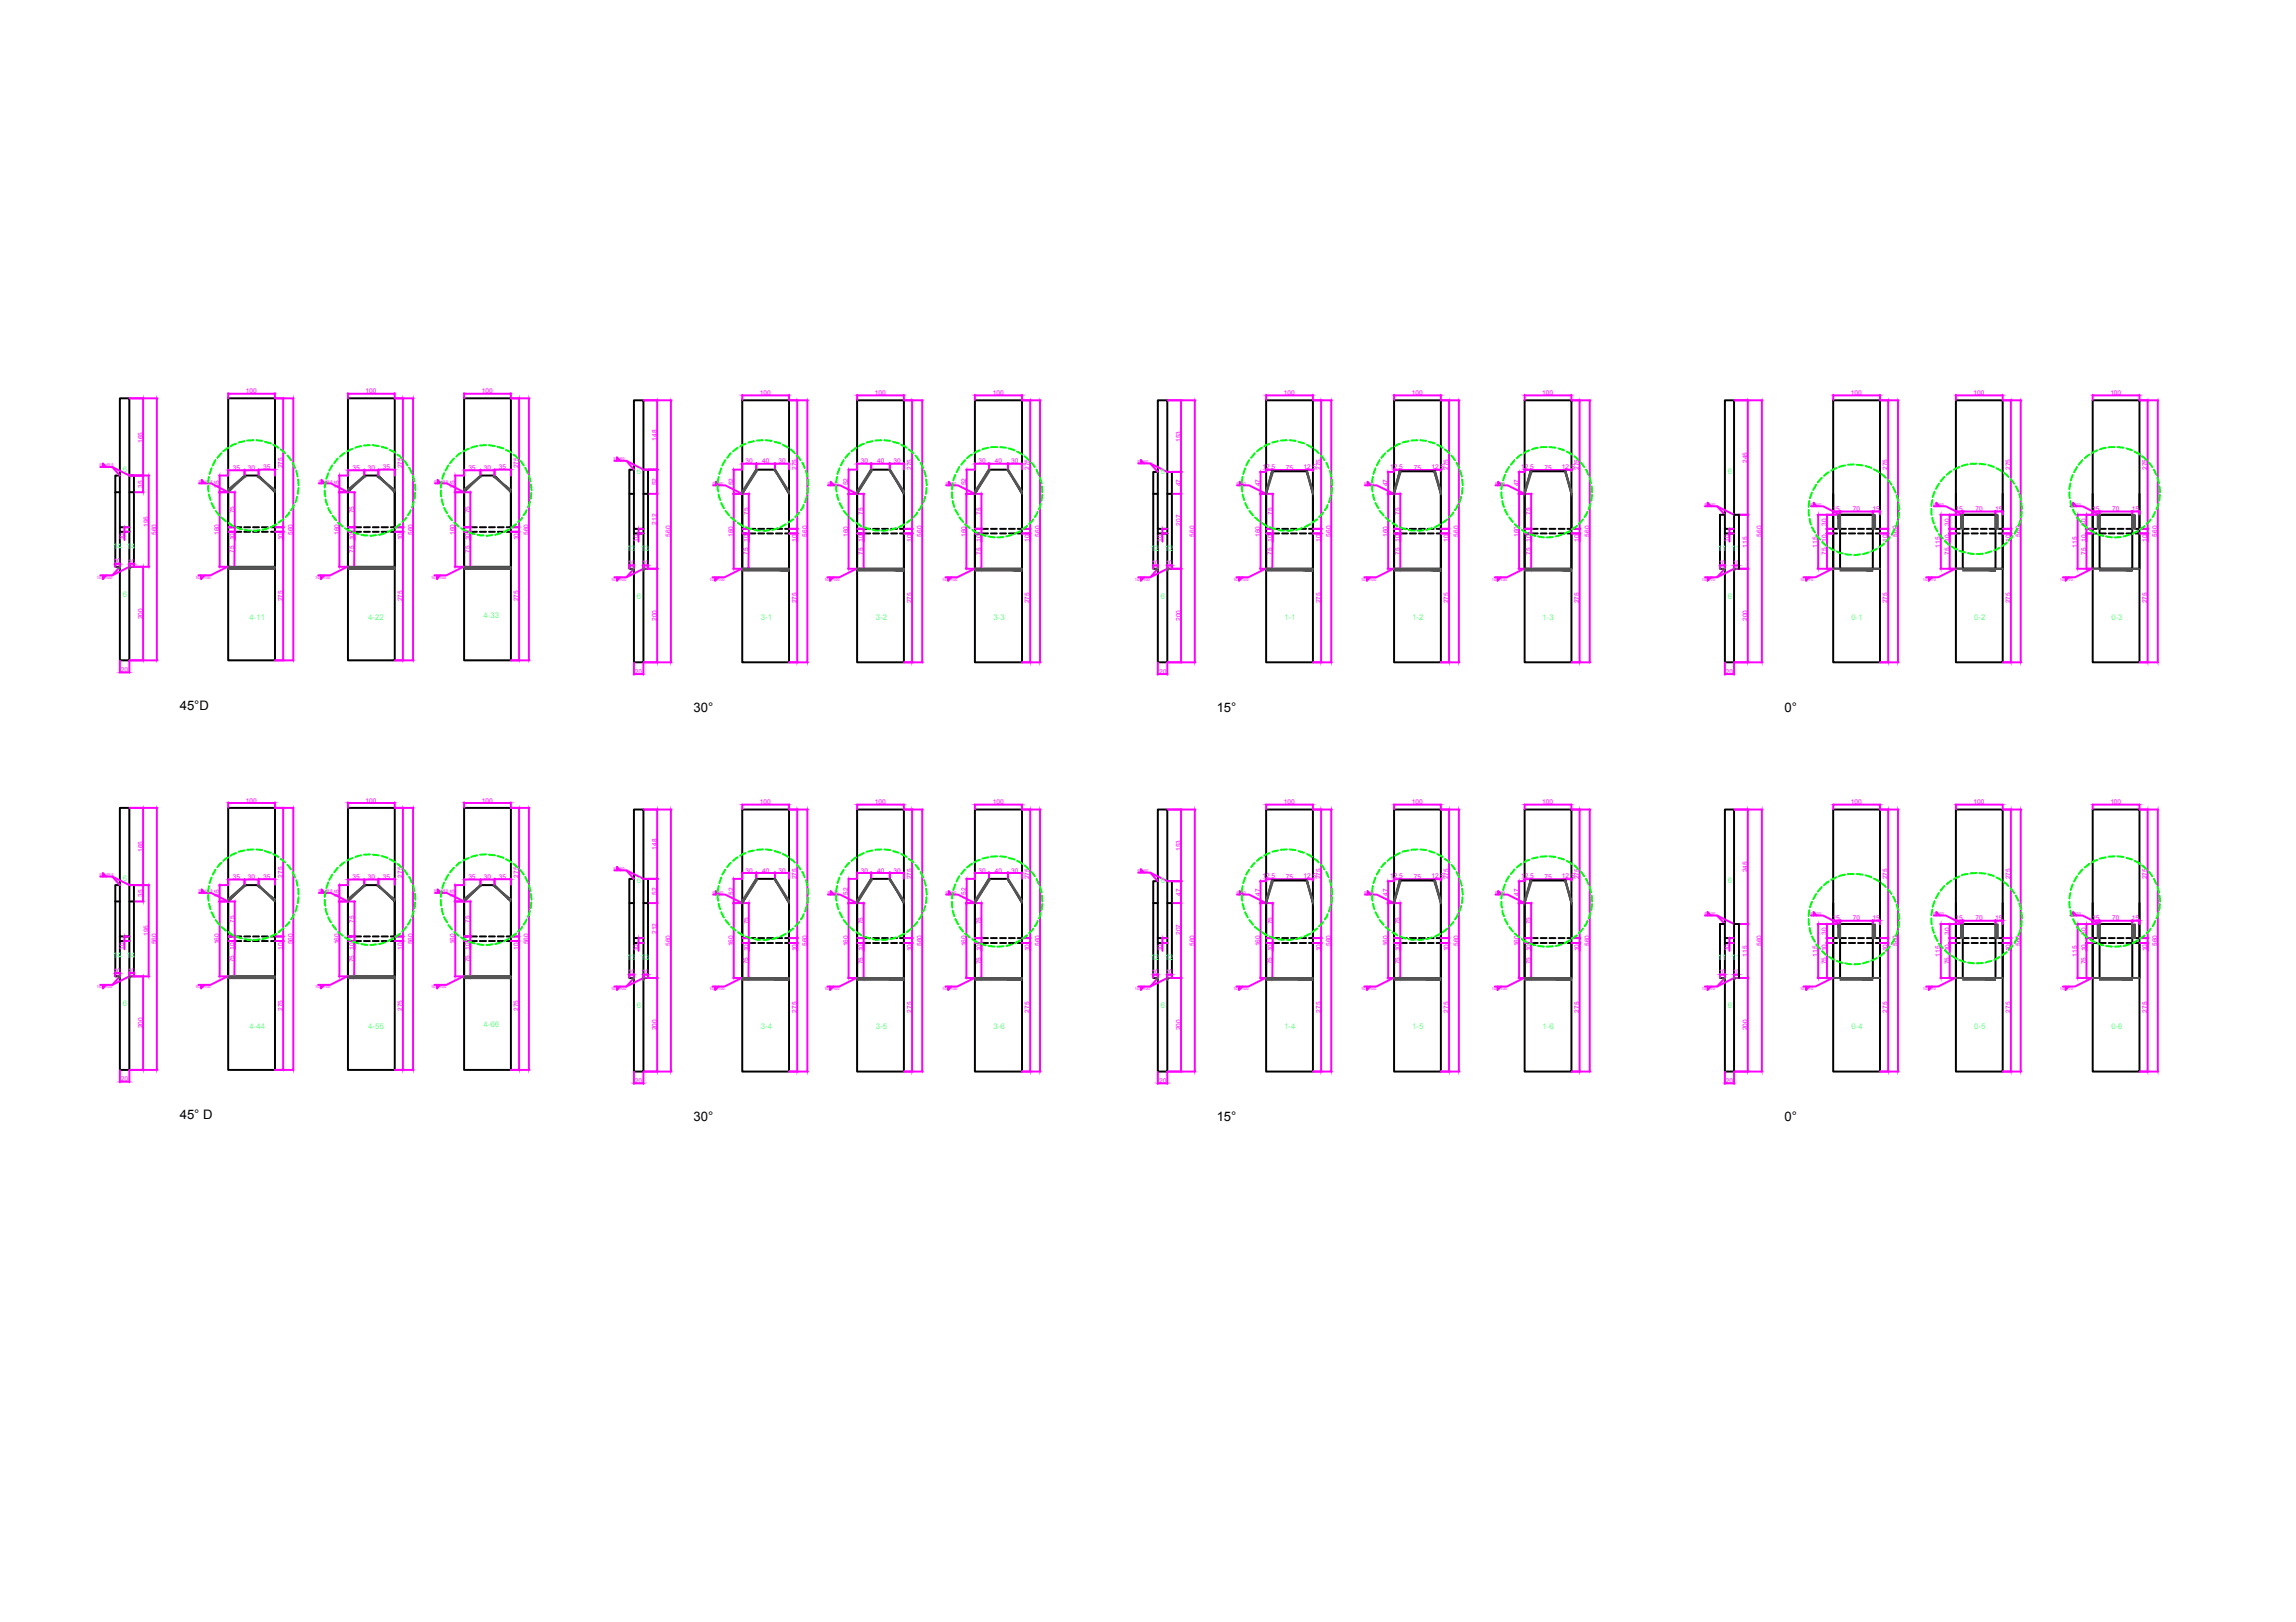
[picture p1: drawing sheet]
<svg xmlns="http://www.w3.org/2000/svg" width="297mm" height="210mm" viewBox="0 0 297 210" stroke-linecap="round" stroke-linejoin="round" font-family="sans-serif">
<defs><g id="words">
<g font-size="1.7">
<text x="23.3" y="91.9">45°D</text>
<text x="89.7" y="92.1">30°</text>
<text x="157.4" y="92.1">15°</text>
<text x="230.9" y="92.1">0°</text>
<text x="23.3" y="144.9">45° D</text>
<text x="89.7" y="145.1">30°</text>
<text x="157.4" y="145.1">15°</text>
<text x="230.9" y="145.1">0°</text>
</g>
<g font-size="1" fill="#0ff">
<text x="15.9" y="61">6</text>
<text x="82.4" y="61.3">6</text>
<text x="150.2" y="61.3">6</text>
<text x="223.5" y="61.3">6</text>
<text x="14.6" y="71.1">14</text>
<text x="16.4" y="71.1">14</text>
<text x="81.1" y="71.3">13</text>
<text x="82.9" y="71.3">13</text>
<text x="148.9" y="71.3">12</text>
<text x="150.6" y="71.3">12</text>
<text x="222.2" y="71.3">11</text>
<text x="224" y="71.3">11</text>
<text x="15.9" y="77.3">6</text>
<text x="82.4" y="77.5">6</text>
<text x="150.2" y="77.5">6</text>
<text x="223.5" y="77.5">6</text>
<text x="32.3" y="80.2">4-11</text>
<text x="47.6" y="80.2">4-22</text>
<text x="62.5" y="80">4-33</text>
<text x="98.4" y="80.2">3-1</text>
<text x="113.3" y="80.2">3-2</text>
<text x="128.5" y="80.2">3-3</text>
<text x="166.1" y="80.2">1-1</text>
<text x="182.7" y="80.2">1-2</text>
<text x="199.6" y="80.2">1-3</text>
<text x="239.5" y="80.2">0-1</text>
<text x="255.4" y="80.2">0-2</text>
<text x="273.1" y="80.2">0-3</text>
<text x="15.9" y="114">6</text>
<text x="82.4" y="114.2">6</text>
<text x="150.2" y="114.2">6</text>
<text x="223.5" y="114.2">6</text>
<text x="14.6" y="124">14</text>
<text x="16.4" y="124">14</text>
<text x="81.1" y="124.3">13</text>
<text x="82.9" y="124.3">13</text>
<text x="148.9" y="124.3">12</text>
<text x="150.6" y="124.3">12</text>
<text x="222.2" y="124.3">11</text>
<text x="224" y="124.3">11</text>
<text x="15.9" y="130.2">6</text>
<text x="82.4" y="130.5">6</text>
<text x="150.2" y="130.5">6</text>
<text x="223.5" y="130.5">6</text>
<text x="32.3" y="133.2">4-44</text>
<text x="47.6" y="133.2">4-55</text>
<text x="62.5" y="132.9">4-66</text>
<text x="98.4" y="133.2">3-4</text>
<text x="113.3" y="133.2">3-5</text>
<text x="128.5" y="133.2">3-6</text>
<text x="166.1" y="133.2">1-4</text>
<text x="182.7" y="133.2">1-5</text>
<text x="199.6" y="133.2">1-6</text>
<text x="239.5" y="133.2">0-4</text>
<text x="255.4" y="133.2">0-5</text>
<text x="273.1" y="133.2">0-6</text>
</g>
<g font-size=".8" fill="#f0f">
<text x="31.8" y="50.9">100</text>
<text x="47.3" y="50.9">100</text>
<text x="62.3" y="50.9">100</text>
<text x="98.3" y="51.1">100</text>
<text x="113.2" y="51.1">100</text>
<text x="128.5" y="51.1">100</text>
<text x="166.1" y="51.1">100</text>
<text x="182.6" y="51.1">100</text>
<text x="199.5" y="51.1">100</text>
<text x="239.5" y="51.1">100</text>
<text x="255.3" y="51.1">100</text>
<text x="273" y="51.1">100</text>
<text x="18.5" y="57.3" transform="rotate(-90 18.5 57.3)">165</text>
<text x="85" y="57" transform="rotate(-90 85 57)">148</text>
<text x="96.4" y="60">30</text>
<text x="98.6" y="60">40</text>
<text x="100.7" y="60">30</text>
<text x="111.4" y="60">30</text>
<text x="113.5" y="60">40</text>
<text x="115.6" y="60">30</text>
<text x="126.6" y="60">30</text>
<text x="128.7" y="60">40</text>
<text x="130.8" y="60">30</text>
<text x="152.8" y="57.2" transform="rotate(-90 152.8 57.2)">153</text>
<text x="226.1" y="59.9" transform="rotate(-90 226.1 59.9)">245</text>
<text x="18.5" y="63.1" transform="rotate(-90 18.5 63.1)">35</text>
<text x="28.3" y="63.1" transform="rotate(-90 28.3 63.1)">35</text>
<text x="30.1" y="60.8">35</text>
<text x="32.1" y="60.8">30</text>
<text x="34.1" y="60.7">35</text>
<text x="36.6" y="60.6" transform="rotate(-90 36.6 60.6)">275</text>
<text x="43.9" y="63.1" transform="rotate(-90 43.9 63.1)">35</text>
<text x="45.6" y="60.8">35</text>
<text x="47.6" y="60.8">30</text>
<text x="49.5" y="60.7">35</text>
<text x="52.1" y="60.6" transform="rotate(-90 52.1 60.6)">275</text>
<text x="58.9" y="63.1" transform="rotate(-90 58.9 63.1)">35</text>
<text x="60.6" y="60.8">35</text>
<text x="62.6" y="60.8">30</text>
<text x="64.5" y="60.7">35</text>
<text x="67.1" y="60.6" transform="rotate(-90 67.1 60.6)">275</text>
<text x="85" y="62.8" transform="rotate(-90 85 62.8)">52</text>
<text x="94.9" y="62.8" transform="rotate(-90 94.9 62.8)">52</text>
<text x="103.1" y="60.8" transform="rotate(-90 103.1 60.8)">275</text>
<text x="109.7" y="62.8" transform="rotate(-90 109.7 62.8)">52</text>
<text x="118" y="60.8" transform="rotate(-90 118 60.8)">275</text>
<text x="125" y="62.8" transform="rotate(-90 125 62.8)">52</text>
<text x="133.2" y="60.8" transform="rotate(-90 133.2 60.8)">275</text>
<text x="152.8" y="62.9" transform="rotate(-90 152.8 62.9)">47</text>
<text x="163" y="62.9" transform="rotate(-90 163 62.9)">47</text>
<text x="163.3" y="60.6">12,5</text>
<text x="166.3" y="60.8">75</text>
<text x="168.6" y="60.6">12,5</text>
<text x="170.9" y="60.8" transform="rotate(-90 170.9 60.8)">275</text>
<text x="179.5" y="62.9" transform="rotate(-90 179.5 62.9)">47</text>
<text x="179.8" y="60.6">12,5</text>
<text x="182.9" y="60.8">75</text>
<text x="185.2" y="60.6">12,5</text>
<text x="187.4" y="60.8" transform="rotate(-90 187.4 60.8)">275</text>
<text x="196.5" y="62.9" transform="rotate(-90 196.5 62.9)">47</text>
<text x="196.8" y="60.6">12,5</text>
<text x="199.8" y="60.8">75</text>
<text x="202.1" y="60.6">12,5</text>
<text x="204.3" y="60.8" transform="rotate(-90 204.3 60.8)">275</text>
<text x="244.2" y="60.8" transform="rotate(-90 244.2 60.8)">275</text>
<text x="260.1" y="60.8" transform="rotate(-90 260.1 60.8)">275</text>
<text x="277.8" y="60.8" transform="rotate(-90 277.8 60.8)">275</text>
<text x="16.1" y="69.9" transform="rotate(-90 16.1 69.9)">10</text>
<text x="19.2" y="68.2" transform="rotate(-90 19.2 68.2)">195</text>
<text x="20.2" y="69.2" transform="rotate(-90 20.2 69.2)">560</text>
<text x="28.3" y="69.2" transform="rotate(-90 28.3 69.2)">160</text>
<text x="30.3" y="71.6" transform="rotate(-90 30.3 71.6)">75</text>
<text x="30.3" y="69.9" transform="rotate(-90 30.3 69.9)">10</text>
<text x="30.3" y="66.4" transform="rotate(-90 30.3 66.4)">75</text>
<text x="36.6" y="69.9" transform="rotate(-90 36.6 69.9)">10</text>
<text x="37.9" y="69.2" transform="rotate(-90 37.9 69.2)">560</text>
<text x="43.9" y="69.2" transform="rotate(-90 43.9 69.2)">160</text>
<text x="45.8" y="71.6" transform="rotate(-90 45.8 71.6)">75</text>
<text x="45.8" y="69.9" transform="rotate(-90 45.8 69.9)">10</text>
<text x="45.8" y="66.4" transform="rotate(-90 45.8 66.4)">75</text>
<text x="52.1" y="69.9" transform="rotate(-90 52.1 69.9)">10</text>
<text x="53.4" y="69.2" transform="rotate(-90 53.4 69.2)">560</text>
<text x="58.9" y="69.2" transform="rotate(-90 58.9 69.2)">160</text>
<text x="60.8" y="71.6" transform="rotate(-90 60.8 71.6)">75</text>
<text x="60.8" y="69.9" transform="rotate(-90 60.8 69.9)">10</text>
<text x="60.8" y="66.4" transform="rotate(-90 60.8 66.4)">75</text>
<text x="67.1" y="69.9" transform="rotate(-90 67.1 69.9)">10</text>
<text x="68.4" y="69.2" transform="rotate(-90 68.4 69.2)">560</text>
<text x="82.6" y="70.1" transform="rotate(-90 82.6 70.1)">10</text>
<text x="85" y="67.9" transform="rotate(-90 85 67.9)">212</text>
<text x="86.8" y="69.5" transform="rotate(-90 86.8 69.5)">560</text>
<text x="94.8" y="69.5" transform="rotate(-90 94.8 69.5)">160</text>
<text x="96.8" y="71.8" transform="rotate(-90 96.8 71.8)">75</text>
<text x="96.8" y="70.1" transform="rotate(-90 96.8 70.1)">10</text>
<text x="96.8" y="66.7" transform="rotate(-90 96.8 66.7)">75</text>
<text x="103.1" y="70.1" transform="rotate(-90 103.1 70.1)">10</text>
<text x="104.4" y="69.5" transform="rotate(-90 104.4 69.5)">560</text>
<text x="109.7" y="69.5" transform="rotate(-90 109.7 69.5)">160</text>
<text x="111.7" y="71.8" transform="rotate(-90 111.7 71.8)">75</text>
<text x="111.7" y="70.1" transform="rotate(-90 111.7 70.1)">10</text>
<text x="111.7" y="66.7" transform="rotate(-90 111.7 66.7)">75</text>
<text x="118" y="70.1" transform="rotate(-90 118 70.1)">10</text>
<text x="119.3" y="69.5" transform="rotate(-90 119.3 69.5)">560</text>
<text x="125" y="69.5" transform="rotate(-90 125 69.5)">160</text>
<text x="126.9" y="71.8" transform="rotate(-90 126.9 71.8)">75</text>
<text x="126.9" y="70.1" transform="rotate(-90 126.9 70.1)">10</text>
<text x="126.9" y="66.7" transform="rotate(-90 126.9 66.7)">75</text>
<text x="133.2" y="70.1" transform="rotate(-90 133.2 70.1)">10</text>
<text x="134.5" y="69.5" transform="rotate(-90 134.5 69.5)">560</text>
<text x="150.3" y="70.1" transform="rotate(-90 150.3 70.1)">10</text>
<text x="152.8" y="68" transform="rotate(-90 152.8 68)">207</text>
<text x="154.5" y="69.5" transform="rotate(-90 154.5 69.5)">560</text>
<text x="163" y="69.5" transform="rotate(-90 163 69.5)">160</text>
<text x="164.6" y="71.8" transform="rotate(-90 164.6 71.8)">75</text>
<text x="164.6" y="70.1" transform="rotate(-90 164.6 70.1)">10</text>
<text x="164.6" y="66.7" transform="rotate(-90 164.6 66.7)">75</text>
<text x="170.9" y="70.1" transform="rotate(-90 170.9 70.1)">10</text>
<text x="172.2" y="69.5" transform="rotate(-90 172.2 69.5)">560</text>
<text x="179.5" y="69.5" transform="rotate(-90 179.5 69.5)">160</text>
<text x="181.1" y="71.8" transform="rotate(-90 181.1 71.8)">75</text>
<text x="181.1" y="70.1" transform="rotate(-90 181.1 70.1)">10</text>
<text x="181.1" y="66.7" transform="rotate(-90 181.1 66.7)">75</text>
<text x="187.4" y="70.1" transform="rotate(-90 187.4 70.1)">10</text>
<text x="188.7" y="69.5" transform="rotate(-90 188.7 69.5)">560</text>
<text x="196.5" y="69.5" transform="rotate(-90 196.5 69.5)">160</text>
<text x="198" y="71.8" transform="rotate(-90 198 71.8)">75</text>
<text x="198" y="70.1" transform="rotate(-90 198 70.1)">10</text>
<text x="198" y="66.7" transform="rotate(-90 198 66.7)">75</text>
<text x="204.3" y="70.1" transform="rotate(-90 204.3 70.1)">10</text>
<text x="205.6" y="69.5" transform="rotate(-90 205.6 69.5)">560</text>
<text x="223.7" y="70.1" transform="rotate(-90 223.7 70.1)">10</text>
<text x="226.1" y="70.9" transform="rotate(-90 226.1 70.9)">115</text>
<text x="227.9" y="69.5" transform="rotate(-90 227.9 69.5)">560</text>
<text x="235.1" y="70.9" transform="rotate(-90 235.1 70.9)">115</text>
<text x="236.3" y="71.8" transform="rotate(-90 236.3 71.8)">75</text>
<text x="236.3" y="70.1" transform="rotate(-90 236.3 70.1)">10</text>
<text x="236.3" y="68" transform="rotate(-90 236.3 68)">30</text>
<text x="237.1" y="66.2">15</text>
<text x="239.7" y="66.2">70</text>
<text x="242.2" y="66.2">15</text>
<text x="244.2" y="70.1" transform="rotate(-90 244.2 70.1)">10</text>
<text x="245.5" y="69.5" transform="rotate(-90 245.5 69.5)">560</text>
<text x="251" y="70.9" transform="rotate(-90 251 70.9)">115</text>
<text x="252.2" y="71.8" transform="rotate(-90 252.2 71.8)">75</text>
<text x="252.2" y="70.1" transform="rotate(-90 252.2 70.1)">10</text>
<text x="252.2" y="68" transform="rotate(-90 252.2 68)">30</text>
<text x="253" y="66.2">15</text>
<text x="255.6" y="66.2">70</text>
<text x="258.1" y="66.2">15</text>
<text x="260.1" y="70.1" transform="rotate(-90 260.1 70.1)">10</text>
<text x="261.4" y="69.5" transform="rotate(-90 261.4 69.5)">560</text>
<text x="268.7" y="70.9" transform="rotate(-90 268.7 70.9)">115</text>
<text x="269.9" y="71.8" transform="rotate(-90 269.9 71.8)">75</text>
<text x="269.9" y="70.1" transform="rotate(-90 269.9 70.1)">10</text>
<text x="269.9" y="68" transform="rotate(-90 269.9 68)">30</text>
<text x="270.7" y="66.2">15</text>
<text x="273.3" y="66.2">70</text>
<text x="275.8" y="66.2">15</text>
<text x="277.8" y="70.1" transform="rotate(-90 277.8 70.1)">10</text>
<text x="279.1" y="69.5" transform="rotate(-90 279.1 69.5)">560</text>
<text x="14.7" y="72.9">10</text>
<text x="16.5" y="72.9">10</text>
<text x="36.6" y="77.8" transform="rotate(-90 36.6 77.8)">275</text>
<text x="52.1" y="77.8" transform="rotate(-90 52.1 77.8)">275</text>
<text x="67.1" y="77.8" transform="rotate(-90 67.1 77.8)">275</text>
<text x="81.2" y="73.1">10</text>
<text x="83" y="73.1">10</text>
<text x="149" y="73.1">10</text>
<text x="150.8" y="73.1">10</text>
<text x="222.3" y="73.1">10</text>
<text x="224.2" y="73.1">10</text>
<text x="18.5" y="80.1" transform="rotate(-90 18.5 80.1)">200</text>
<text x="85" y="80.3" transform="rotate(-90 85 80.3)">200</text>
<text x="103.1" y="78.1" transform="rotate(-90 103.1 78.1)">275</text>
<text x="118" y="78.1" transform="rotate(-90 118 78.1)">275</text>
<text x="133.2" y="78.1" transform="rotate(-90 133.2 78.1)">275</text>
<text x="152.8" y="80.3" transform="rotate(-90 152.8 80.3)">200</text>
<text x="170.9" y="78.1" transform="rotate(-90 170.9 78.1)">275</text>
<text x="187.4" y="78.1" transform="rotate(-90 187.4 78.1)">275</text>
<text x="204.3" y="78.1" transform="rotate(-90 204.3 78.1)">275</text>
<text x="226.1" y="80.3" transform="rotate(-90 226.1 80.3)">200</text>
<text x="244.2" y="78.1" transform="rotate(-90 244.2 78.1)">275</text>
<text x="260.1" y="78.1" transform="rotate(-90 260.1 78.1)">275</text>
<text x="277.8" y="78.1" transform="rotate(-90 277.8 78.1)">275</text>
<text x="15.6" y="86.9">20</text>
<text x="82.1" y="87.2">20</text>
<text x="150" y="87.2">20</text>
<text x="223.3" y="87.2">20</text>
<text x="31.8" y="103.9">100</text>
<text x="47.3" y="103.9">100</text>
<text x="62.3" y="103.9">100</text>
<text x="98.3" y="104.1">100</text>
<text x="113.2" y="104.1">100</text>
<text x="128.5" y="104.1">100</text>
<text x="166.1" y="104.1">100</text>
<text x="182.6" y="104.1">100</text>
<text x="199.5" y="104.1">100</text>
<text x="239.5" y="104.1">100</text>
<text x="255.3" y="104.1">100</text>
<text x="273" y="104.1">100</text>
<text x="18.5" y="110.3" transform="rotate(-90 18.5 110.3)">165</text>
<text x="30.1" y="113.8">35</text>
<text x="32.1" y="113.8">30</text>
<text x="34.1" y="113.7">35</text>
<text x="36.6" y="113.6" transform="rotate(-90 36.6 113.6)">275</text>
<text x="45.6" y="113.8">35</text>
<text x="47.6" y="113.8">30</text>
<text x="49.5" y="113.7">35</text>
<text x="52.1" y="113.6" transform="rotate(-90 52.1 113.6)">275</text>
<text x="60.6" y="113.8">35</text>
<text x="62.6" y="113.8">30</text>
<text x="64.5" y="113.7">35</text>
<text x="67.1" y="113.6" transform="rotate(-90 67.1 113.6)">275</text>
<text x="85" y="110" transform="rotate(-90 85 110)">148</text>
<text x="96.4" y="112.9">30</text>
<text x="98.6" y="112.9">40</text>
<text x="100.7" y="112.9">30</text>
<text x="103.1" y="113.8" transform="rotate(-90 103.1 113.8)">275</text>
<text x="111.4" y="112.9">30</text>
<text x="113.5" y="112.9">40</text>
<text x="115.6" y="112.9">30</text>
<text x="118" y="113.8" transform="rotate(-90 118 113.8)">275</text>
<text x="126.6" y="112.9">30</text>
<text x="128.7" y="112.9">40</text>
<text x="130.8" y="112.9">30</text>
<text x="133.2" y="113.8" transform="rotate(-90 133.2 113.8)">275</text>
<text x="152.8" y="110.1" transform="rotate(-90 152.8 110.1)">153</text>
<text x="163.3" y="113.7">12,5</text>
<text x="166.3" y="113.7">75</text>
<text x="168.6" y="113.7">12,5</text>
<text x="170.9" y="113.8" transform="rotate(-90 170.9 113.8)">275</text>
<text x="179.8" y="113.7">12,5</text>
<text x="182.9" y="113.7">75</text>
<text x="185.2" y="113.7">12,5</text>
<text x="187.4" y="113.8" transform="rotate(-90 187.4 113.8)">275</text>
<text x="196.8" y="113.7">12,5</text>
<text x="199.8" y="113.7">75</text>
<text x="202.1" y="113.7">12,5</text>
<text x="204.3" y="113.8" transform="rotate(-90 204.3 113.8)">275</text>
<text x="226.1" y="112.9" transform="rotate(-90 226.1 112.9)">245</text>
<text x="244.2" y="113.8" transform="rotate(-90 244.2 113.8)">275</text>
<text x="260.1" y="113.8" transform="rotate(-90 260.1 113.8)">275</text>
<text x="277.8" y="113.8" transform="rotate(-90 277.8 113.8)">275</text>
<text x="18.5" y="116.1" transform="rotate(-90 18.5 116.1)">35</text>
<text x="28.3" y="116.1" transform="rotate(-90 28.3 116.1)">35</text>
<text x="30.3" y="119.4" transform="rotate(-90 30.3 119.4)">75</text>
<text x="43.9" y="116.1" transform="rotate(-90 43.9 116.1)">35</text>
<text x="45.8" y="119.4" transform="rotate(-90 45.8 119.4)">75</text>
<text x="58.9" y="116.1" transform="rotate(-90 58.9 116.1)">35</text>
<text x="60.8" y="119.4" transform="rotate(-90 60.8 119.4)">75</text>
<text x="85" y="115.8" transform="rotate(-90 85 115.8)">52</text>
<text x="94.9" y="115.8" transform="rotate(-90 94.9 115.8)">52</text>
<text x="96.8" y="119.6" transform="rotate(-90 96.8 119.6)">75</text>
<text x="109.7" y="115.8" transform="rotate(-90 109.7 115.8)">52</text>
<text x="111.7" y="119.6" transform="rotate(-90 111.7 119.6)">75</text>
<text x="125" y="115.8" transform="rotate(-90 125 115.8)">52</text>
<text x="126.9" y="119.6" transform="rotate(-90 126.9 119.6)">75</text>
<text x="152.8" y="115.9" transform="rotate(-90 152.8 115.9)">47</text>
<text x="163" y="115.9" transform="rotate(-90 163 115.9)">47</text>
<text x="164.6" y="119.6" transform="rotate(-90 164.6 119.6)">75</text>
<text x="179.5" y="115.9" transform="rotate(-90 179.5 115.9)">47</text>
<text x="181.1" y="119.6" transform="rotate(-90 181.1 119.6)">75</text>
<text x="196.5" y="115.9" transform="rotate(-90 196.5 115.9)">47</text>
<text x="198" y="119.6" transform="rotate(-90 198 119.6)">75</text>
<text x="237.1" y="119.1">15</text>
<text x="239.7" y="119.1">70</text>
<text x="242.2" y="119.1">15</text>
<text x="253" y="119.1">15</text>
<text x="255.6" y="119.1">70</text>
<text x="258.1" y="119.1">15</text>
<text x="270.7" y="119.1">15</text>
<text x="273.3" y="119.1">70</text>
<text x="275.8" y="119.1">15</text>
<text x="14.7" y="125.9">10</text>
<text x="16.1" y="122.9" transform="rotate(-90 16.1 122.9)">10</text>
<text x="16.5" y="125.9">10</text>
<text x="19.2" y="121.1" transform="rotate(-90 19.2 121.1)">195</text>
<text x="20.2" y="122.2" transform="rotate(-90 20.2 122.2)">560</text>
<text x="28.3" y="122.2" transform="rotate(-90 28.3 122.2)">160</text>
<text x="30.3" y="124.5" transform="rotate(-90 30.3 124.5)">75</text>
<text x="30.3" y="122.9" transform="rotate(-90 30.3 122.9)">10</text>
<text x="36.6" y="122.9" transform="rotate(-90 36.6 122.9)">10</text>
<text x="37.9" y="122.2" transform="rotate(-90 37.9 122.2)">560</text>
<text x="43.9" y="122.2" transform="rotate(-90 43.9 122.2)">160</text>
<text x="45.8" y="124.5" transform="rotate(-90 45.8 124.5)">75</text>
<text x="45.8" y="122.9" transform="rotate(-90 45.8 122.9)">10</text>
<text x="52.1" y="122.9" transform="rotate(-90 52.1 122.9)">10</text>
<text x="53.4" y="122.2" transform="rotate(-90 53.4 122.2)">560</text>
<text x="58.9" y="122.2" transform="rotate(-90 58.9 122.2)">160</text>
<text x="60.8" y="124.5" transform="rotate(-90 60.8 124.5)">75</text>
<text x="60.8" y="122.9" transform="rotate(-90 60.8 122.9)">10</text>
<text x="67.1" y="122.9" transform="rotate(-90 67.1 122.9)">10</text>
<text x="68.4" y="122.2" transform="rotate(-90 68.4 122.2)">560</text>
<text x="82.6" y="123.1" transform="rotate(-90 82.6 123.1)">10</text>
<text x="85" y="120.8" transform="rotate(-90 85 120.8)">212</text>
<text x="86.8" y="122.4" transform="rotate(-90 86.8 122.4)">560</text>
<text x="94.8" y="122.5" transform="rotate(-90 94.8 122.5)">160</text>
<text x="96.8" y="124.8" transform="rotate(-90 96.8 124.8)">75</text>
<text x="96.8" y="123.1" transform="rotate(-90 96.8 123.1)">10</text>
<text x="103.1" y="123.1" transform="rotate(-90 103.1 123.1)">10</text>
<text x="104.4" y="122.4" transform="rotate(-90 104.4 122.4)">560</text>
<text x="109.7" y="122.5" transform="rotate(-90 109.7 122.5)">160</text>
<text x="111.7" y="124.8" transform="rotate(-90 111.7 124.8)">75</text>
<text x="111.7" y="123.1" transform="rotate(-90 111.7 123.1)">10</text>
<text x="118" y="123.1" transform="rotate(-90 118 123.1)">10</text>
<text x="119.3" y="122.4" transform="rotate(-90 119.3 122.4)">560</text>
<text x="125" y="122.5" transform="rotate(-90 125 122.5)">160</text>
<text x="126.9" y="124.8" transform="rotate(-90 126.9 124.8)">75</text>
<text x="126.9" y="123.1" transform="rotate(-90 126.9 123.1)">10</text>
<text x="133.2" y="123.1" transform="rotate(-90 133.2 123.1)">10</text>
<text x="134.5" y="122.4" transform="rotate(-90 134.5 122.4)">560</text>
<text x="150.3" y="123.1" transform="rotate(-90 150.3 123.1)">10</text>
<text x="152.8" y="121" transform="rotate(-90 152.8 121)">207</text>
<text x="154.5" y="122.4" transform="rotate(-90 154.5 122.4)">560</text>
<text x="163" y="122.5" transform="rotate(-90 163 122.5)">160</text>
<text x="164.6" y="124.8" transform="rotate(-90 164.6 124.8)">75</text>
<text x="164.6" y="123.1" transform="rotate(-90 164.6 123.1)">10</text>
<text x="170.9" y="123.1" transform="rotate(-90 170.9 123.1)">10</text>
<text x="172.2" y="122.4" transform="rotate(-90 172.2 122.4)">560</text>
<text x="179.5" y="122.5" transform="rotate(-90 179.5 122.5)">160</text>
<text x="181.1" y="124.8" transform="rotate(-90 181.1 124.8)">75</text>
<text x="181.1" y="123.1" transform="rotate(-90 181.1 123.1)">10</text>
<text x="187.4" y="123.1" transform="rotate(-90 187.4 123.1)">10</text>
<text x="188.7" y="122.4" transform="rotate(-90 188.7 122.4)">560</text>
<text x="196.5" y="122.5" transform="rotate(-90 196.5 122.5)">160</text>
<text x="198" y="124.8" transform="rotate(-90 198 124.8)">75</text>
<text x="198" y="123.1" transform="rotate(-90 198 123.1)">10</text>
<text x="204.3" y="123.1" transform="rotate(-90 204.3 123.1)">10</text>
<text x="205.6" y="122.4" transform="rotate(-90 205.6 122.4)">560</text>
<text x="223.7" y="123.1" transform="rotate(-90 223.7 123.1)">10</text>
<text x="226.1" y="123.8" transform="rotate(-90 226.1 123.8)">115</text>
<text x="227.9" y="122.4" transform="rotate(-90 227.9 122.4)">560</text>
<text x="235.1" y="123.8" transform="rotate(-90 235.1 123.8)">115</text>
<text x="236.3" y="124.8" transform="rotate(-90 236.3 124.8)">75</text>
<text x="236.3" y="123.1" transform="rotate(-90 236.3 123.1)">10</text>
<text x="236.3" y="121" transform="rotate(-90 236.3 121)">30</text>
<text x="244.2" y="123.1" transform="rotate(-90 244.2 123.1)">10</text>
<text x="245.5" y="122.4" transform="rotate(-90 245.5 122.4)">560</text>
<text x="251" y="123.8" transform="rotate(-90 251 123.8)">115</text>
<text x="252.2" y="124.8" transform="rotate(-90 252.2 124.8)">75</text>
<text x="252.2" y="123.1" transform="rotate(-90 252.2 123.1)">10</text>
<text x="252.2" y="121" transform="rotate(-90 252.2 121)">30</text>
<text x="260.1" y="123.1" transform="rotate(-90 260.1 123.1)">10</text>
<text x="261.4" y="122.4" transform="rotate(-90 261.4 122.4)">560</text>
<text x="268.7" y="123.8" transform="rotate(-90 268.7 123.8)">115</text>
<text x="269.9" y="124.8" transform="rotate(-90 269.9 124.8)">75</text>
<text x="269.9" y="123.1" transform="rotate(-90 269.9 123.1)">10</text>
<text x="269.9" y="121" transform="rotate(-90 269.9 121)">30</text>
<text x="277.8" y="123.1" transform="rotate(-90 277.8 123.1)">10</text>
<text x="279.1" y="122.4" transform="rotate(-90 279.1 122.4)">560</text>
<text x="36.6" y="130.8" transform="rotate(-90 36.6 130.8)">275</text>
<text x="52.1" y="130.8" transform="rotate(-90 52.1 130.8)">275</text>
<text x="67.1" y="130.8" transform="rotate(-90 67.1 130.8)">275</text>
<text x="81.2" y="126.1">10</text>
<text x="83" y="126.1">10</text>
<text x="103.1" y="131" transform="rotate(-90 103.1 131)">275</text>
<text x="118" y="131" transform="rotate(-90 118 131)">275</text>
<text x="133.2" y="131" transform="rotate(-90 133.2 131)">275</text>
<text x="149" y="126.1">10</text>
<text x="150.8" y="126.1">10</text>
<text x="170.9" y="131" transform="rotate(-90 170.9 131)">275</text>
<text x="187.4" y="131" transform="rotate(-90 187.4 131)">275</text>
<text x="204.3" y="131" transform="rotate(-90 204.3 131)">275</text>
<text x="222.3" y="126.1">10</text>
<text x="224.2" y="126.1">10</text>
<text x="244.2" y="131" transform="rotate(-90 244.2 131)">275</text>
<text x="260.1" y="131" transform="rotate(-90 260.1 131)">275</text>
<text x="277.8" y="131" transform="rotate(-90 277.8 131)">275</text>
<text x="18.5" y="133.1" transform="rotate(-90 18.5 133.1)">200</text>
<text x="85" y="133.3" transform="rotate(-90 85 133.3)">200</text>
<text x="152.8" y="133.3" transform="rotate(-90 152.8 133.3)">200</text>
<text x="226.1" y="133.3" transform="rotate(-90 226.1 133.3)">200</text>
<text x="15.6" y="139.9">20</text>
<text x="82.1" y="140.2">20</text>
<text x="150" y="140.2">20</text>
<text x="223.3" y="140.2">20</text>
</g>
<g font-size=".5" fill="#f0f">
<text x="79.4" y="59.5">5</text>
<text x="80.2" y="59.5">60</text>
<text x="147.2" y="59.9">5</text>
<text x="148" y="59.9">50</text>
<text x="12.9" y="60.4">5</text>
<text x="13.7" y="60.4">49.5</text>
<text x="25.7" y="62.5">5</text>
<text x="26.5" y="62.5">49.5</text>
<text x="41.2" y="62.5">5</text>
<text x="42.1" y="62.5">49.5</text>
<text x="56.2" y="62.5">5</text>
<text x="57" y="62.5">49.5</text>
<text x="92.2" y="62.7">5</text>
<text x="93" y="62.7">60</text>
<text x="107.1" y="62.7">5</text>
<text x="107.9" y="62.7">60</text>
<text x="122.3" y="62.7">5</text>
<text x="123.2" y="62.7">60</text>
<text x="159.9" y="62.7">5</text>
<text x="160.7" y="62.7">50</text>
<text x="176.5" y="62.7">5</text>
<text x="177.2" y="62.7">50</text>
<text x="193.4" y="62.7">5</text>
<text x="194.1" y="62.7">50</text>
<text x="220.5" y="65.4">5</text>
<text x="221.4" y="65.4">30</text>
<text x="234.2" y="65.4">5</text>
<text x="235" y="65.4">30</text>
<text x="250.1" y="65.4">5</text>
<text x="250.9" y="65.4">30</text>
<text x="267.8" y="65.4">5</text>
<text x="268.7" y="65.4">30</text>
<text x="12.5" y="74.9">10</text>
<text x="13.7" y="74.9">100</text>
<text x="25.3" y="74.9">10</text>
<text x="26.4" y="74.9">100</text>
<text x="40.8" y="74.9">10</text>
<text x="41.9" y="74.9">100</text>
<text x="55.8" y="74.9">10</text>
<text x="56.9" y="74.9">100</text>
<text x="79.1" y="75.1">10</text>
<text x="80.2" y="75.1">100</text>
<text x="91.8" y="75.1">10</text>
<text x="92.9" y="75.1">100</text>
<text x="106.7" y="75.1">10</text>
<text x="107.8" y="75.1">100</text>
<text x="121.9" y="75.1">10</text>
<text x="123" y="75.1">100</text>
<text x="146.8" y="75.1">10</text>
<text x="148" y="75.1">100</text>
<text x="159.6" y="75.1">10</text>
<text x="160.7" y="75.1">100</text>
<text x="176.1" y="75.1">10</text>
<text x="177.2" y="75.1">100</text>
<text x="193" y="75.1">10</text>
<text x="194.1" y="75.1">100</text>
<text x="220.2" y="75.1">10</text>
<text x="221.3" y="75.1">70</text>
<text x="232.9" y="75.1">10</text>
<text x="234" y="75.1">70</text>
<text x="248.8" y="75.1">10</text>
<text x="249.9" y="75.1">70</text>
<text x="266.5" y="75.1">10</text>
<text x="267.6" y="75.1">70</text>
<text x="12.9" y="113.3">5</text>
<text x="13.7" y="113.3">49.5</text>
<text x="79.4" y="112.6">5</text>
<text x="80.2" y="112.6">60</text>
<text x="147.2" y="112.8">5</text>
<text x="148" y="112.8">50</text>
<text x="25.7" y="115.5">5</text>
<text x="26.5" y="115.5">49.5</text>
<text x="41.2" y="115.5">5</text>
<text x="42.1" y="115.5">49.5</text>
<text x="56.2" y="115.5">5</text>
<text x="57" y="115.5">49.5</text>
<text x="92.2" y="115.7">5</text>
<text x="93" y="115.7">60</text>
<text x="107.1" y="115.7">5</text>
<text x="107.9" y="115.7">60</text>
<text x="122.3" y="115.7">5</text>
<text x="123.2" y="115.7">60</text>
<text x="159.9" y="115.7">5</text>
<text x="160.7" y="115.7">50</text>
<text x="176.5" y="115.7">5</text>
<text x="177.2" y="115.7">50</text>
<text x="193.4" y="115.7">5</text>
<text x="194.1" y="115.7">50</text>
<text x="220.5" y="118.4">5</text>
<text x="221.4" y="118.4">30</text>
<text x="234.2" y="118.4">5</text>
<text x="235" y="118.4">30</text>
<text x="250.1" y="118.4">5</text>
<text x="250.9" y="118.4">30</text>
<text x="267.8" y="118.4">5</text>
<text x="268.7" y="118.4">30</text>
<text x="12.5" y="127.9">10</text>
<text x="13.7" y="127.9">100</text>
<text x="25.3" y="127.9">10</text>
<text x="26.4" y="127.9">100</text>
<text x="40.8" y="127.9">10</text>
<text x="41.9" y="127.9">100</text>
<text x="55.8" y="127.9">10</text>
<text x="56.9" y="127.9">100</text>
<text x="79.1" y="128.1">10</text>
<text x="80.2" y="128.1">100</text>
<text x="91.8" y="128.1">10</text>
<text x="92.9" y="128.1">100</text>
<text x="106.7" y="128.1">10</text>
<text x="107.8" y="128.1">100</text>
<text x="121.9" y="128.1">10</text>
<text x="123" y="128.1">100</text>
<text x="146.8" y="128.1">10</text>
<text x="148" y="128.1">100</text>
<text x="159.6" y="128.1">10</text>
<text x="160.7" y="128.1">100</text>
<text x="176.1" y="128.1">10</text>
<text x="177.2" y="128.1">100</text>
<text x="193" y="128.1">10</text>
<text x="194.1" y="128.1">100</text>
<text x="220.2" y="128.1">10</text>
<text x="221.3" y="128.1">70</text>
<text x="232.9" y="128.1">10</text>
<text x="234" y="128.1">70</text>
<text x="248.8" y="128.1">10</text>
<text x="249.9" y="128.1">70</text>
<text x="266.5" y="128.1">10</text>
<text x="267.6" y="128.1">70</text>
</g>
</g></defs>
<!-- layer: 0 -->
<g fill="none" stroke="#000" stroke-width=".25">
<path d="M15.5 51.5h1.2v16.7h-1.2zM82 51.8h1.2v16.6h-1.2zM149.8 51.8h1.2v16.6h-1.2zM223.2 51.8h1.1v16.6h-1.1zM14.9 63.7h.6M15.5 68.2v.6h1.2M15.5 68.8v16.7h1.2v-16.7M15.5 61.5h-.6v11.8h.6M16.7 61.5h.6v11.8h-.6M16.7 68.2v.6M16.7 63.7h.6M30 68.2h-.5v-16.7h6.1v16.7h-.5"/>
<path d="M30 68.8h-.5v16.7h6.1v-16.7h-.5M30.4 68.2h.8M30.4 68.8h.8M31.6 68.2h.8M31.6 68.8h.8M31.6 61.5h1.9l2.1 2.2v9.6h-6.1v-9.6zM32.7 68.2h.8M32.7 68.8h.8M33.9 68.2h.7M33.9 68.8h.7M45.6 68.2h-.6v-16.7h6.1v16.7h-.5M45.6 68.8h-.6v16.7h6.1v-16.7h-.5"/>
<path d="M45.9 68.2h.8M45.9 68.8h.8M47.1 68.2h.8M47.1 68.8h.8M47.1 61.5h1.9l2.1 2.2v9.6h-6.1v-9.6zM48.2 68.2h.8M48.2 68.8h.8M49.4 68.2h.8M49.4 68.8h.8M60.6 68.2h-.6v-16.7h6.1v16.7h-.6M60.6 68.8h-.6v16.7h6.1v-16.7h-.6M60.9 68.2h.8"/>
<path d="M60.9 68.8h.8M62.1 68.2h.8M62.1 68.8h.8M62.2 61.5h1.8l2.1 2.2v9.6h-6.1v-9.6zM63.3 68.2h.7M63.3 68.8h.7M64.4 68.2h.8M64.4 68.8h.8M81.4 63.9h.6M82 68.4v.6h1.2M82 69v16.7h1.2v-16.7M82 60.8h-.6v12.8h.6"/>
<path d="M83.2 60.8h.6v12.8h-.6M83.2 68.4v.6M83.2 63.9h.6M96.5 68.4h-.5v-16.6h6.1v16.6h-.5M96.5 69h-.5v16.7h6.1v-16.7h-.5M97 68.4h.7M97 69h.7M97.8 60.8h2.5l1.8 3.1v9.7h-6.1v-9.7zM98.1 68.4h.8M98.1 69h.8M99.2 68.4h.8M99.2 69h.8"/>
<path d="M100.4 68.4h.8M100.4 69h.8M111.4 68.4h-.5v-16.6h6v16.6h-.5M111.4 69h-.5v16.7h6v-16.7h-.5M111.8 68.4h.8M111.8 69h.8M112.7 60.8h2.4l1.8 3.1v9.7h-6v-9.7zM113 68.4h.7M113 69h.7M114.1 68.4h.8M114.1 69h.8M115.3 68.4h.7"/>
<path d="M115.3 69h.7M126.7 68.4h-.6v-16.6h6.1v16.6h-.5M126.7 69h-.6v16.7h6.1v-16.7h-.5M127.1 68.4h.7M127.1 69h.7M127.9 60.8h2.5l1.8 3.1v9.7h-6.1v-9.7zM128.2 68.4h.8M128.2 69h.8M129.4 68.4h.7M129.4 69h.7M130.5 68.4h.8M130.5 69h.8"/>
<path d="M149.2 63.9h.6M149.8 68.4v.6h1.2M149.8 69v16.7h1.2v-16.7M149.8 61.1h-.6v12.5h.6M151 61.1h.6v12.5h-.6M151 63.9h.6M151 68.4v.6M164.4 68.4h-.6v-16.6h6.1v16.6h-.6M164.4 69h-.6v16.7h6.1v-16.7h-.6M164.6 61h4.5l.8 2.9v9.7h-6.1v-9.7zM164.7 68.4h.8M164.7 69h.8"/>
<path d="M165.9 68.4h.7M165.9 69h.7M167 68.4h.8M167 69h.8M168.2 68.4h.8M168.2 69h.8M180.9 68.4h-.5v-16.6h6v16.6h-.5M180.9 69h-.5v16.7h6v-16.7h-.5M181.1 61h4.5l.8 2.9v9.7h-6v-9.7zM181.2 68.4h.8M181.2 69h.8M182.4 68.4h.8"/>
<path d="M182.4 69h.8M183.6 68.4h.7M183.6 69h.7M184.7 68.4h.8M184.7 69h.8M197.8 68.4h-.6v-16.6h6.1v16.6h-.5M197.8 69h-.6v16.7h6.1v-16.7h-.5M198 61h4.5l.8 2.9v9.7h-6.1v-9.7zM198.2 68.4h.7M198.2 69h.7M199.3 68.4h.8M199.3 69h.8"/>
<path d="M200.5 68.4h.7M200.5 69h.7M201.6 68.4h.8M201.6 69h.8M223.2 68.4v.6h1.1M223.2 69v16.7h1.1v-16.7M223.2 66.6h-.7v7h.7M224.3 68.4v.6M224.3 66.6h.7v7h-.7M237.2 63.9v9.7h6v-9.7M237.7 68.4h-.5v-16.6h6v16.6h-.5M237.7 69h-.5v16.7h6v-16.7h-.5"/>
<path d="M238.1 66.6h4.2v7h-4.2zM238.1 68.4h.7M238.1 69h.7M238.1 66.6h4.2M239.2 68.4h.8M239.2 69h.8M240.4 68.4h.7M240.4 69h.7M241.5 68.4h.8M241.5 69h.8M253 63.9v9.7h6.1v-9.7M253.5 68.4h-.5v-16.6h6.1v16.6h-.6"/>
<path d="M253.5 69h-.5v16.7h6.1v-16.7h-.6M253.9 66.6h4.3v7h-4.3zM253.9 68.4h.8M253.9 69h.8M253.9 66.6h4.3M255.1 68.4h.8M255.1 69h.8M256.3 68.4h.7M256.3 69h.7M257.4 68.4h.8M257.4 69h.8M270.7 63.9v9.7h6.1v-9.7"/>
<path d="M271.2 68.4h-.5v-16.6h6.1v16.6h-.6M271.2 69h-.5v16.7h6.1v-16.7h-.6M271.6 66.6h4.3v7h-4.3zM271.6 68.4h.8M271.6 69h.8M271.6 66.6h4.3M272.8 68.4h.8M272.8 69h.8M274 68.4h.7M274 69h.7M275.1 68.4h.8M275.1 69h.8"/>
<path d="M14.9 116.7h.6M15.5 104.5h1.2v16.7h-1.2zM15.5 114.5h-.6v11.9h.6M16.7 114.5h.6v11.9h-.6M16.7 116.7h.6M29.5 116.7l2.1-2.2h1.9l2.1 2.2v9.7h-6.1zM45 116.7l2.1-2.2h1.9l2.1 2.2v9.7h-6.1zM60 116.7l2.2-2.2h1.8l2.1 2.2v9.7h-6.1zM81.4 116.9h.6M82 104.8h1.2v16.6h-1.2zM82 113.7h-.6v12.9h.6M83.2 113.7h.6v12.9h-.6"/>
<path d="M83.2 116.9h.6M97.8 113.7h2.5l1.8 3.2v9.7h-6.1v-9.7zM112.7 113.7h2.4l1.8 3.2v9.7h-6v-9.7zM127.9 113.7h2.5l1.8 3.2v9.7h-6.1v-9.7zM149.2 116.9h.6M149.8 104.8h1.2v16.6h-1.2zM149.8 114h-.6v12.6h.6M151 114h.6v12.6h-.6M151 116.9h.6M164.6 113.9h4.5l.8 3v9.7h-6.1v-9.7zM181.1 113.9h4.5l.8 3v9.7h-6v-9.7zM198 113.9h4.5l.8 3v9.7h-6.1v-9.7z"/>
<path d="M223.2 104.8h1.1v16.6h-1.1zM223.2 119.6h-.7v7h.7M224.3 119.6h.7v7h-.7M237.2 116.9v9.7h6v-9.7M238.1 119.6h4.2v7h-4.2zM238.1 119.6h4.2M253 116.9v9.7h6.1v-9.7M253.9 119.6h4.3v7h-4.3zM253.9 119.6h4.3M270.7 116.9v9.7h6.1v-9.7M271.6 119.6h4.3v7h-4.3zM271.6 119.6h4.3"/>
<path d="M15.5 121.2v.6h1.2M15.5 121.8v16.7h1.2v-16.7M16.7 121.2v.6M30 121.2h-.5v-16.7h6.1v16.7h-.5M30 121.8h-.5v16.7h6.1v-16.7h-.5M30.4 121.2h.8M30.4 121.8h.8M31.6 121.2h.8M31.6 121.8h.8M32.7 121.2h.8M32.7 121.8h.8M33.9 121.2h.7"/>
<path d="M33.9 121.8h.7M45.6 121.2h-.6v-16.7h6.1v16.7h-.5M45.6 121.8h-.6v16.7h6.1v-16.7h-.5M45.9 121.2h.8M45.9 121.8h.8M47.1 121.2h.8M47.1 121.8h.8M48.2 121.2h.8M48.2 121.8h.8M49.4 121.2h.8M49.4 121.8h.8M60.6 121.2h-.6v-16.7h6.1v16.7h-.6"/>
<path d="M60.6 121.8h-.6v16.7h6.1v-16.7h-.6M60.9 121.2h.8M60.9 121.8h.8M62.1 121.2h.8M62.1 121.8h.8M63.3 121.2h.7M63.3 121.8h.7M64.4 121.2h.8M64.4 121.8h.8M82 121.4v.6h1.2M82 122v16.7h1.2v-16.7M83.2 121.4v.6"/>
<path d="M96.5 121.4h-.5v-16.6h6.1v16.6h-.5M96.5 122h-.5v16.7h6.1v-16.7h-.5M97 121.4h.7M97 122h.7M98.1 121.4h.8M98.1 122h.8M99.2 121.4h.8M99.2 122h.8M100.4 121.4h.8M100.4 122h.8M111.4 121.4h-.5v-16.6h6v16.6h-.5M111.4 122h-.5v16.7h6v-16.7h-.5"/>
<path d="M111.8 121.4h.8M111.8 122h.8M113 121.4h.7M113 122h.7M114.1 121.4h.8M114.1 122h.8M115.3 121.4h.7M115.3 122h.7M126.7 121.4h-.6v-16.6h6.1v16.6h-.5M126.7 122h-.6v16.7h6.1v-16.7h-.5M127.1 121.4h.7M127.1 122h.7"/>
<path d="M128.2 121.4h.8M128.2 122h.8M129.4 121.4h.7M129.4 122h.7M130.5 121.4h.8M130.5 122h.8M149.8 121.4v.6h1.2M149.8 122v16.7h1.2v-16.7M151 121.4v.6M164.4 121.4h-.6v-16.6h6.1v16.6h-.6M164.4 122h-.6v16.7h6.1v-16.7h-.6M164.7 121.4h.8"/>
<path d="M164.7 122h.8M165.9 121.4h.7M165.9 122h.7M167 121.4h.8M167 122h.8M168.2 121.4h.8M168.2 122h.8M180.9 121.4h-.5v-16.6h6v16.6h-.5M180.9 122h-.5v16.7h6v-16.7h-.5M181.2 121.4h.8M181.2 122h.8M182.4 121.4h.8"/>
<path d="M182.4 122h.8M183.6 121.4h.7M183.6 122h.7M184.7 121.4h.8M184.7 122h.8M197.8 121.4h-.6v-16.6h6.1v16.6h-.5M197.8 122h-.6v16.7h6.1v-16.7h-.5M198.2 121.4h.7M198.2 122h.7M199.3 121.4h.8M199.3 122h.8M200.5 121.4h.7"/>
<path d="M200.5 122h.7M201.6 121.4h.8M201.6 122h.8M223.2 121.4v.6h1.1M223.2 122v16.7h1.1v-16.7M224.3 121.4v.6M237.7 121.4h-.5v-16.6h6v16.6h-.5M237.7 122h-.5v16.7h6v-16.7h-.5M238.1 121.4h.7M238.1 122h.7M239.2 121.4h.8M239.2 122h.8"/>
<path d="M240.4 121.4h.7M240.4 122h.7M241.5 121.4h.8M241.5 122h.8M253.5 121.4h-.5v-16.6h6.1v16.6h-.6M253.5 122h-.5v16.7h6.1v-16.7h-.6M253.9 121.4h.8M253.9 122h.8M255.1 121.4h.8M255.1 122h.8M256.3 121.4h.7M256.3 122h.7"/>
<path d="M257.4 121.4h.8M257.4 122h.8M271.2 121.4h-.5v-16.6h6.1v16.6h-.6M271.2 122h-.5v16.7h6.1v-16.7h-.6M271.6 121.4h.8M271.6 122h.8M272.8 121.4h.8M272.8 122h.8M274 121.4h.7M274 122h.7M275.1 121.4h.8M275.1 122h.8"/>
</g>
<g fill="none" stroke="#f0f" stroke-width=".25">
<path d="M16.8 51.5h3.6M18.5 51.7v9.7M20.3 51.7v33.6M29.5 50.9v.6M29.6 51h5.8M35.6 50.9v.6M35.6 51.5h2.4M36.6 51.7v16.4M37.9 51.7v33.6M45 50.9v.6M45.2 51h5.7M51.1 50.9v.6"/>
<path d="M51.1 51.5h2.4M52.1 51.7v16.4M53.4 51.7v33.6M60 50.9v.6M60.2 51h5.7M66.1 50.9v.6M66.1 51.5h2.4M67.2 51.7v16.4M68.4 51.7v33.6M79.5 59.6h1.5l1 1.2M79.8 59.6v-.4l.4 .4M81 59.6l2.2 1.2"/>
<path d="M83.3 51.8h3.6M85 51.9v8.7M86.8 51.9v33.6M96 51.1v.7M96 59.9v.8M96.2 51.2h5.8M97.8 59.9v.8M100.3 59.9v.8M102.1 51.1v.7M102.1 59.9v.8M102.1 51.8h2.4M103.1 51.9v16.4"/>
<path d="M104.5 51.9v33.6M110.9 51.1v.7M110.9 59.9v.8M111.1 51.2h5.7M112.7 59.9v.8M115.1 59.9v.8M116.9 51.1v.7M116.9 59.9v.8M117 51.8h2.4M118 51.9v16.4M119.3 51.9v33.6M126.1 51.1v.7"/>
<path d="M126.1 59.9v.8M126.3 51.2h5.8M127.9 59.9v.8M130.4 59.9v.8M132.2 51.8h2.4M132.2 51.1v.7M132.2 59.9v.8M133.3 51.9v16.4M134.5 51.9v33.6M147.2 60h1.6l1 1.1M147.6 60v-.5l.4 .5M148.8 60l2.2 1.1"/>
<path d="M151.1 51.8h3.6M152.8 51.9v9M154.6 51.9v33.6M163.8 51.1v.7M164 51.2h5.7M169.9 51.1v.7M169.9 51.8h2.4M170.9 51.9v16.4M172.2 51.9v33.6M180.4 51.1v.7M180.5 51.2h5.7M186.4 51.8h2.4"/>
<path d="M186.4 51.1v.7M187.5 51.9v16.4M188.7 51.9v33.6M197.2 51.1v.7M197.4 51.2h5.8M203.3 51.1v.7M203.3 51.8h2.5M204.4 51.9v16.4M205.7 51.9v33.6M224.4 51.8h3.6M226.1 51.9v14.6M227.9 51.9v33.6"/>
<path d="M237.2 51.1v.7M237.3 51.2h5.7M243.2 51.1v.7M243.3 51.8h2.3M244.3 51.9v16.4M245.5 51.9v33.6M253 51.1v.7M253.2 51.2h5.7M259.1 51.1v.7M259.1 51.8h2.4M260.2 51.9v16.4M261.4 51.9v33.6"/>
<path d="M270.7 51.1v.7M270.9 51.2h5.7M276.8 51.1v.7M276.8 51.8h2.4M277.8 51.9v16.4M279.2 51.9v33.6M13 60.4h1.5l1 1.1M13.3 60.4v-.4l.4 .4M13.3 74.5v.5l.4-.5M14.5 60.4l2.2 1.1M14.9 72.9v.4M15 73h.3"/>
<path d="M15.5 72.9v.4l-1 1.2h-1.5M16.1 68.2h.6M16.1 68.8h.6M16.1 68.4v.3M16.1 68.8v1.1M16.7 72.9v.4l-2.2 1.2M16.8 73.3h2.5M16.8 61.5h2.5M16.9 73h.3M17.3 72.9v.4M17.4 63.7h1.2M18.5 61.7v1.8"/>
<path d="M18.5 73.5v11.8M19.2 61.7v11.5M25.8 62.6h1.5l2.2 1.1M26 74.5v.5l.5-.5M26.1 62.6v-.5l.4 .5M28.3 73.3h1.2M28.3 63.7h1.2M28.3 61.5h1.2M28.4 61.7v1.8M28.4 63.8v9.4M29.4 73.3l-2.2 1.2h-1.5M29.5 60.8v.7"/>
<path d="M29.5 73.3l.9 .1M29.6 68.2h.9M29.6 63.7h.9M29.6 68.8h.9M29.6 60.9h1.9M30.4 63.8v4.3M30.4 68.4v.3M30.4 68.8v1.1M30.4 69l-.1 4.2M31.6 60.8v.7M31.8 60.9h1.5M33.5 60.7v.8"/>
<path d="M33.6 60.8h1.8M35.6 60.7v.8M35.6 68.2h1.1M35.6 68.8h1.1M36.6 68.4v.3M36.6 68.8v16.5M41.2 62.6h1.6l2.2 1.1M41.5 74.5v.5l.5-.5M41.6 62.6v-.5l.5 .5M43.8 73.3h1.2M43.8 63.7h1.2M43.8 61.5h1.2"/>
<path d="M43.9 61.7v1.8M43.9 63.8v9.4M44.9 73.3l-2.2 1.2h-1.5M45 60.8v.7M45 73.3l.9 .1M45.1 68.2h.8M45.1 63.7h.8M45.1 68.8h.8M45.2 60.9h1.8M45.9 63.8v4.3M45.9 68.4v.3M45.9 68.8v1.1"/>
<path d="M45.9 69l-.1 4.2M47.1 60.8v.7M47.3 60.9h1.5M49 60.7v.8M49.1 60.8h1.8M51.1 60.7v.8M51.1 68.2h1.1M51.1 68.8h1.1M52.1 68.4v.3M52.1 68.8v16.5M56.3 62.6h1.5l2.2 1.1h.9M56.5 74.5v.5l.5-.5"/>
<path d="M56.6 62.6v-.5l.4 .5M58.8 73.3h1.2M58.8 63.7h1.2M58.8 61.5h1.2M58.9 61.7v1.8M58.9 63.8v9.4M60 73.3l-2.2 1.2h-1.6M60 68.2h.9M60 68.8h.9M60 60.8v.7M60 73.3l.9 .1M60.2 60.9h1.8"/>
<path d="M60.8 63.8v4.3M60.8 68.4v.3M60.8 68.8v4.4M62.2 60.8v.7M62.3 60.9h1.5M64 60.7v.8M64.1 60.8h1.8M66.1 60.7v.8M66.1 68.2h1.1M66.1 68.8h1.1M67.2 68.4v.3M67.2 68.8v16.5"/>
<path d="M79.8 74.7v.5l.4-.5M81.4 73.1v.5M81.5 73.2h.4M82 73.6l-1 1.1h-1.5M82 73.1v.5M82.6 68.4h.6M82.6 69h.6M82.6 68.6v.3M82.6 69v1.1M83.2 73.1v.5M83.2 73.6l-2.2 1.1M83.3 60.8h1.8"/>
<path d="M83.3 73.6h1.8M83.4 73.2h.3M83.8 73.1v.5M83.9 63.9h1.2M85 60.9v12.5M85 73.7v11.8M92.3 62.8h1.5l2.2 1.1M92.5 74.7v.5l.5-.5M92.6 62.8v-.5l.5 .5M94.8 60.8h1.2M94.8 73.6h1.2M94.8 63.9h1.2"/>
<path d="M94.9 60.9v2.8M94.9 64v9.4M95.9 73.6l-2.2 1.1h-1.5M96 73.6h.9M96.1 68.4h.9M96.1 63.9h.9M96.2 60h1.5M96.9 64v4.3M96.9 68.6v.3M96.9 69v1.1M96.9 69.2l-.1 4.2M97 69h-.9l.9 .1"/>
<path d="M98 60h2.1M100.4 60h1.6M102.1 68.4h1.1M102.1 69h1.1M103.1 68.6v.3M103.1 69v16.5M107.1 62.8h1.6l2.2 1.1M107.4 74.7v.5l.4-.5M107.5 62.8v-.5l.4 .5M109.7 73.6h1.1M109.7 63.9h1.1M109.7 60.8h1.1"/>
<path d="M109.8 60.9v2.8M109.8 64v9.4M110.8 73.6l-2.2 1.1h-1.6M110.9 68.4h.9M110.9 73.6h.9M110.9 63.9h.9M111.1 60h1.5M111.7 64v4.3M111.7 68.6v.3M111.7 69v4.4M111.8 69h-.9l.9 .1M112.9 60h2.1"/>
<path d="M115.3 60h1.5M117 68.4h1.1M117 69h1.1M118 68.6v.3M118 69v16.5M122.4 62.8h1.5l2.2 1.1h-1.2M122.7 74.7v.5l.4-.5M122.7 62.8v-.5l.5 .5M124.9 73.6h1.2M125 60.8h1.1M125 64v9.4M125.1 60.9v2.8"/>
<path d="M126.1 73.6l-2.3 1.1h-1.5M126.2 68.4h.9M126.2 73.6h.9M126.2 63.9h.9M126.3 60h1.5M127 64v4.3M127 68.6v.3M127 69v4.4M127.1 69h-.9l.9 .1M128.1 60h2.1M130.5 60h1.6M132.2 68.4h1.1"/>
<path d="M132.2 69h1.1M133.3 68.6v.3M133.3 69v16.5M147.6 74.7v.5l.4-.5M149.2 73.1v.5M149.3 73.2h.4M149.8 73.6l-1 1.1h-1.6M149.8 73.1v.5M150.3 68.4h.7M150.3 69h.7M150.4 68.6v.3M150.4 69v1.1"/>
<path d="M151 73.1v.5M151 73.6l-2.2 1.1M151.1 73.6h1.8M151.1 61.1h1.8M151.1 73.2h.3M151.6 73.1v.5M151.7 63.9h1.2M152.8 61.2v12.2M152.8 73.7v11.8M160 62.8h1.6l2.2 1.1M160.3 74.7v.5l.5-.5M160.4 62.8v-.5l.4 .5"/>
<path d="M163 73.6h.8M163 63.9h.8M163 61.1h.8M163.1 61.2v2.5M163.1 64v9.4M163.7 73.6l-2.2 1.1h-1.6M163.8 73.6h.9M163.8 60.7v.3M163.8 68.4h.9M163.8 63.9h.9M164 60.8h.4M164.6 60.7v.3"/>
<path d="M164.6 64v4.3M164.6 68.6v.3M164.6 69v1.1M164.6 69.2v4.2M164.7 69h-.9l.9 .1M164.7 60.8h4.3M169.1 60.7v.3M169.3 60.8h.4M169.9 60.7v.2M169.9 68.4h1.1M169.9 69h1.1M170.9 68.6v.3"/>
<path d="M170.9 69v16.5M176.6 62.8h1.5l2.3 1.1h.8M176.8 74.7v.5l.5-.5M176.9 62.8v-.5l.4 .5M179.5 73.6h.8M179.5 63.9h.8M179.5 61.1h.8M179.6 61.2v2.5M179.6 64v9.4M180.3 73.6l-2.2 1.1h-1.6M180.4 68.4h.8M180.4 73.6h.8"/>
<path d="M180.4 60.7v.3M180.5 60.8h.4M181.1 60.7v.3M181.2 64v4.3M181.2 68.6v.3M181.2 69v4.4M181.2 69h-.8l.8 .1M181.2 60.8h4.3M185.6 60.7v.3M185.8 60.8h.4M186.4 68.4h1.1M186.4 69h1.1"/>
<path d="M186.4 60.7v.2M187.5 68.6v.3M187.5 69v16.5M193.5 62.8h1.5l2.2 1.1M193.7 74.7v.5l.5-.5M193.8 62.8v-.5l.5 .5M196.4 73.6h.8M196.4 63.9h.8M196.4 61.1h.8M196.5 61.2v2.5M196.5 64v9.4M197.2 73.6l-2.2 1.1h-1.6"/>
<path d="M197.2 60.7v.3M197.3 68.4h.9M197.3 73.6h.8M197.3 63.9h.9M197.4 60.8h.5M198 60.7v.3M198.1 64v4.3M198.1 68.6v.3M198.1 69v4.4M198.2 69h-.9l.9 .1M198.2 60.8h4.2M202.5 60.7v.3"/>
<path d="M202.7 60.8h.5M203.3 60.7v.2M203.3 68.4h1.1M203.3 69h1.1M204.4 68.6v.3M204.4 69v16.5M220.6 65.5h1.5l1.1 1.1M220.9 65.5v-.4l.5 .4M220.9 74.7v.5l.5-.5M222.1 65.5l2.2 1.1M222.5 73.1v.5M222.7 73.2h.3"/>
<path d="M223.2 73.6l-1.1 1.1h-1.5M223.2 73.1v.5M223.7 68.4h.6M223.7 69h.6M223.7 68.6v.3M223.7 69v1.1M224.3 73.1v.5M224.3 73.6l-2.2 1.1M224.4 73.6h1.8M224.4 66.6h1.8M224.5 73.2h.3M225 73.1v.5"/>
<path d="M226.1 66.8v6.6M226.1 73.7v11.8M233.7 74.7v.5l.4-.5M234.3 65.5h1.6l2.2 1.1M234.6 65.5v-.4l.4 .4M235.1 73.6h2.9M235.1 66.6h2.9M235.2 66.8v6.6M236.3 68.4h.8M236.3 69h.8M236.4 66.8v1.5M236.4 68.6v.3"/>
<path d="M236.4 69v4.4M237.1 73.6l-2.2 1.1h-1.6M237.2 66.1v.5M237.3 66.2h.6M238.1 66.1v.5M238.2 66.2h4M242.3 66.1v.5M242.5 66.2h.5M243.2 66.1v.5M243.3 68.4h1M243.3 69h1M244.3 68.6v.3"/>
<path d="M244.3 69v16.5M249.5 74.7v.5l.5-.5M250.2 65.5h1.5l2.2 1.1M250.5 65.5v-.4l.5 .4M251 73.6h2.9M251 66.6h2.9M251.1 66.8v6.6M252.2 68.4h.8M252.2 69h.8M252.2 66.8v1.5M252.2 68.6v.3M252.2 69v4.4"/>
<path d="M253 73.6l-2.2 1.1h-1.6M253 66.1v.5M253.2 66.2h.6M253.9 66.1v.5M254.1 66.2h3.9M258.2 66.1v.5M258.3 66.2h.6M259.1 66.1v.5M259.1 68.4h1.1M259.1 69h1.1M260.2 68.6v.3M260.2 69v16.5"/>
<path d="M267.2 74.7v.5l.4-.5M267.9 65.5h1.5l2.2 1.1M268.2 65.5v-.4l.5 .4M268.7 73.6h2.9M268.7 66.6h2.9M268.8 66.8v6.6M269.8 68.4h.9M269.8 69h.9M269.9 66.8v1.5M269.9 68.6v.3M269.9 69v4.4M270.7 73.6l-2.3 1.1h-1.5"/>
<path d="M270.7 66.1v.5M270.9 66.2h.6M271.6 66.1v.5M271.8 66.2h3.9M275.9 66.1v.5M276 66.2h.6M276.8 66.1v.5M276.8 68.4h1.1M276.8 69h1.1M277.8 68.6v.3M277.8 69v16.5M15.5 85.5v1.6"/>
<path d="M15.7 87h.9M16.7 85.5v1.6M16.8 85.5h3.6M35.6 85.5h2.4M51.1 85.5h2.4M66.1 85.5h2.4M82 85.8v1.5M82.2 87.2h.9M83.2 85.8v1.5M83.3 85.7h3.6M102.1 85.7h2.4M117 85.7h2.4"/>
<path d="M132.2 85.7h2.4M149.8 85.8v1.5M150 87.2h.8M151 85.8v1.5M151.1 85.7h3.6M169.9 85.7h2.4M186.4 85.7h2.4M203.3 85.7h2.5M223.2 85.8v1.5M223.3 87.2h.9M224.3 85.8v1.5M224.4 85.7h3.6"/>
<path d="M243.3 85.7h2.3M259.1 85.7h2.4M276.8 85.7h2.4M13 113.4h1.5l1 1.1M13.3 113.4v-.4l.4 .4M14.5 113.4l2.2 1.1M16.8 104.5h3.6M16.8 114.5h2.5M17.4 116.7h1.2M18.5 104.7v9.7M18.5 114.7v1.8M19.2 114.7v11.5"/>
<path d="M20.3 104.7v33.6M25.8 115.6h1.5l2.2 1.1M26.1 115.6v-.5l.4 .5M28.3 116.7h1.2M28.3 114.5h1.2M28.4 114.7v1.8M28.4 116.8v9.4M29.5 103.8v.7M29.5 113.8v.7M29.6 116.7h.9M29.6 103.9h5.8M29.6 113.8h1.9"/>
<path d="M30.4 116.8v4.2M31.6 113.8v.7M31.8 113.8h1.5M33.5 113.7v.8M33.6 113.8h1.8M35.6 103.8v.7M35.6 113.7v.8M35.6 104.5h2.4M36.6 104.7v16.3M37.9 104.7v33.6M41.2 115.6h1.6l2.2 1.1M41.6 115.6v-.5l.5 .5"/>
<path d="M43.8 116.7h1.2M43.8 114.5h1.2M43.9 114.7v1.8M43.9 116.8v9.4M45 103.8v.7M45 113.8v.7M45.1 116.7h.8M45.2 103.9h5.7M45.2 113.8h1.8M45.9 116.8v4.2M47.1 113.8v.7M47.3 113.8h1.5"/>
<path d="M49 113.7v.8M49.1 113.8h1.8M51.1 103.8v.7M51.1 113.7v.8M51.1 104.5h2.4M52.1 104.7v16.3M53.4 104.7v33.6M56.3 115.6h1.5l2.2 1.1h.9M56.6 115.6v-.5l.4 .5M58.8 116.7h1.2M58.8 114.5h1.2M58.9 114.7v1.8"/>
<path d="M58.9 116.8v9.4M60 103.8v.7M60 113.8v.7M60.2 103.9h5.7M60.2 113.8h1.8M60.8 116.8v4.2M62.2 113.8v.7M62.3 113.8h1.5M64 113.7v.8M64.1 113.8h1.8M66.1 103.8v.7M66.1 113.7v.8"/>
<path d="M66.1 104.5h2.4M67.2 104.7v16.3M68.4 104.7v33.6M79.5 112.6h1.5l1 1.1M79.8 112.6v-.4l.4 .4M81 112.6l2.2 1.1M83.3 104.8h3.6M83.3 113.7h1.8M83.9 116.9h1.2M85 104.9v8.7M85 113.9v12.5M86.8 104.9v33.6"/>
<path d="M92.3 115.8h1.5l2.2 1.1M92.6 115.8v-.5l.5 .5M94.8 116.9h1.2M94.8 113.7h1.2M94.9 113.9v2.8M94.9 117v9.4M96 104.1v.6M96 112.9v.8M96.1 116.9h.9M96.2 104.1h5.8M96.2 113h1.5M96.9 117v4.3"/>
<path d="M97.8 112.9v.8M98 113h2.1M100.3 112.9v.8M100.4 113h1.6M102.1 104.1v.6M102.1 112.9v.8M102.1 104.8h2.4M103.1 104.9v16.4M104.5 104.9v33.6M107.1 115.8h1.6l2.2 1.1M107.5 115.8v-.5l.4 .5M109.7 116.9h1.1"/>
<path d="M109.7 113.7h1.1M109.8 113.9v2.8M109.8 117v9.4M110.9 104.1v.6M110.9 112.9v.8M110.9 116.9h.9M111.1 104.1h5.7M111.1 113h1.5M111.7 117v4.3M112.7 112.9v.8M112.9 113h2.1M115.1 112.9v.8"/>
<path d="M115.3 113h1.5M116.9 104.1v.6M116.9 112.9v.8M117 104.8h2.4M118 104.9v16.4M119.3 104.9v33.6M122.4 115.8h1.5l2.2 1.1h-1.2M122.7 115.8v-.5l.5 .5M125 113.7h1.1M125 117v9.4M125.1 113.9v2.8M126.1 104.1v.6"/>
<path d="M126.1 112.9v.8M126.2 116.9h.9M126.3 104.1h5.8M126.3 113h1.5M127 117v4.3M127.9 112.9v.8M128.1 113h2.1M130.4 112.9v.8M130.5 113h1.6M132.2 104.1v.6M132.2 112.9v.8M132.2 104.8h2.4"/>
<path d="M133.3 104.9v16.4M134.5 104.9v33.6M147.2 112.9h1.6l1 1.1M147.6 112.9v-.4l.4 .4M148.8 112.9l2.2 1.1M151.1 104.8h3.6M151.1 114h1.8M151.7 116.9h1.2M152.8 104.9v9M152.8 114.2v12.2M154.6 104.9v33.6M160 115.8h1.6l2.2 1.1"/>
<path d="M160.4 115.8v-.5l.4 .5M163 116.9h.8M163 114h.8M163.1 114.2v2.5M163.1 117v9.4M163.8 104.1v.6M163.8 113.7v.2M163.8 116.9h.9M164 113.8h.4M164 104.1h5.7M164.6 113.7v.2M164.6 117v4.3"/>
<path d="M164.7 113.8h4.3M169.1 113.7v.2M169.3 113.8h.4M169.9 104.1v.6M169.9 113.7v.2M169.9 104.8h2.4M170.9 104.9v16.4M172.2 104.9v33.6M176.6 115.8h1.5l2.3 1.1h.8M176.9 115.8v-.5l.4 .5M179.5 116.9h.8M179.5 114h.8"/>
<path d="M179.6 114.2v2.5M179.6 117v9.4M180.4 104.1v.6M180.4 113.7v.2M180.5 113.8h.4M180.5 104.1h5.7M181.1 113.7v.2M181.2 117v4.3M181.2 113.8h4.3M185.6 113.7v.2M185.8 113.8h.4M186.4 104.1v.6"/>
<path d="M186.4 113.7v.2M186.4 104.8h2.4M187.5 104.9v16.4M188.7 104.9v33.6M193.5 115.8h1.5l2.2 1.1M193.8 115.8v-.5l.5 .5M196.4 116.9h.8M196.4 114h.8M196.5 114.2v2.5M196.5 117v9.4M197.2 104.1v.6M197.2 113.7v.2"/>
<path d="M197.3 116.9h.9M197.4 113.8h.5M197.4 104.1h5.8M198 113.7v.2M198.1 117v4.3M198.2 113.8h4.2M202.5 113.7v.2M202.7 113.8h.5M203.3 104.1v.6M203.3 113.7v.2M203.3 104.8h2.5M204.4 104.9v16.4"/>
<path d="M205.7 104.9v33.6M220.6 118.5h1.5l1.1 1.1M220.9 118.5v-.5l.5 .5M222.1 118.5l2.2 1.1M224.4 104.8h3.6M224.4 119.6h1.8M226.1 104.9v14.6M226.1 119.7v6.7M227.9 104.9v33.6M234.3 118.5h1.6l2.2 1.1v-.5M234.6 118.5v-.5l.4 .5M235.1 119.6h2.9"/>
<path d="M235.2 119.7v6.7M236.4 119.7v1.6M237.2 104.1v.6M237.2 119.1v.5M237.3 104.1h5.7M237.3 119.2h.6M238.2 119.2h4M242.3 119.1v.5M242.5 119.2h.5M243.2 104.1v.6M243.2 119.1v.5M243.3 104.8h2.3"/>
<path d="M244.3 104.9v16.4M245.5 104.9v33.6M250.2 118.5h1.5l2.2 1.1v-.5M250.5 118.5v-.5l.5 .5M251 119.6h2.9M251.1 119.7v6.7M252.2 119.7v1.6M253 104.1v.6M253 119.1v.5M253.2 104.1h5.7M253.2 119.2h.6M254.1 119.2h3.9"/>
<path d="M258.2 119.1v.5M258.3 119.2h.6M259.1 104.1v.6M259.1 119.1v.5M259.1 104.8h2.4M260.2 104.9v16.4M261.4 104.9v33.6M267.9 118.5h1.5l2.2 1.1v-.5M268.2 118.5v-.5l.5 .5M268.7 119.6h2.9M268.8 119.7v6.7M269.9 119.7v1.6"/>
<path d="M270.7 104.1v.6M270.7 119.1v.5M270.9 104.1h5.7M270.9 119.2h.6M271.8 119.2h3.9M275.9 119.1v.5M276 119.2h.6M276.8 104.1v.6M276.8 119.1v.5M276.8 104.8h2.4M277.8 104.9v16.4M279.2 104.9v33.6"/>
<path d="M13.3 127.5v.4l.4-.4M14.9 125.8v.5M15 125.9h.3M15.5 126.4l-1 1.1h-1.5M15.5 125.8v.5M15.5 138.5v1.6M15.7 140h.9M16.1 121.2h.6M16.1 121.8h.6M16.1 121.4v.3M16.1 121.8v1M16.7 125.8v.5"/>
<path d="M16.7 138.5v1.6M16.7 126.4l-2.2 1.1M16.8 126.4h2.5M16.8 138.5h3.6M16.9 125.9h.3M17.3 125.8v.5M18.5 126.5v11.8M26 127.5v.4l.5-.4M28.3 126.4h1.2M29.4 126.4l-2.2 1.1h-1.5M29.5 126.4h.9M29.6 121.2h.9"/>
<path d="M29.6 121.8h.9M30.4 121.4v.3M30.4 121.8v1M30.4 121.9l-.1 4.3M35.6 121.2h1.1M35.6 121.8h1.1M35.6 138.5h2.4M36.6 121.4v.3M36.6 121.8v16.5M41.5 127.5v.4l.5-.4M43.8 126.4h1.2M44.9 126.4l-2.2 1.1h-1.5"/>
<path d="M45 126.4h.9M45.1 121.2h.8M45.1 121.8h.8M45.9 121.4v.3M45.9 121.8v1M45.9 121.9l-.1 4.3M51.1 121.2h1.1M51.1 121.8h1.1M51.1 138.5h2.4M52.1 121.4v.3M52.1 121.8v16.5M56.5 127.5v.4l.5-.4"/>
<path d="M58.8 126.4h1.2M60 126.4l-2.2 1.1h-1.6M60 121.2h.9M60 126.4h.9M60 121.8h.9M60.8 121.4v.3M60.8 121.8v4.4M66.1 121.2h1.1M66.1 121.8h1.1M66.1 138.5h2.4M67.2 121.4v.3M67.2 121.8v16.5"/>
<path d="M79.8 127.7v.4l.4-.4M81.4 126.1v.4M81.5 126.1h.4M82 126.6l-1 1.1h-1.5M82 126.1v.4M82 138.7v1.6M82.6 121.4h.6M82.6 122h.6M82.6 121.6v.3M82.6 122v1M83.2 126.1v.4M83.2 138.7v1.6"/>
<path d="M83.2 126.6l-2.2 1.1M83.3 126.6h1.8M83.3 138.7h3.6M83.4 126.1h.3M83.8 126.1v.4M85 126.7v11.8M92.5 127.7v.4l.5-.4M94.8 126.6h1.2M95.9 126.6l-2.2 1.1h-1.5M96 126.6h.9M96.1 121.4h.9M96.1 122h.9"/>
<path d="M96.9 121.6v.3M96.9 122v1M96.9 122.2l-.1 4.2M102.1 121.4h1.1M102.1 122h1.1M102.1 138.7h2.4M103.1 121.6v.3M103.1 122v16.5M107.4 127.7v.4l.4-.4M109.7 126.6h1.1M110.8 126.6l-2.2 1.1h-1.6M110.9 121.4h.9"/>
<path d="M110.9 126.6h.9M110.9 122h.9M111.7 121.6v.3M111.7 122v4.4M117 121.4h1.1M117 122h1.1M117 138.7h2.4M118 121.6v.3M118 122v16.5M122.7 127.7v.4l.4-.4M124.9 126.6h1.2M126.1 126.6l-2.3 1.1h-1.5"/>
<path d="M126.2 121.4h.9M126.2 126.6h.9M126.2 122h.9M127 121.6v.3M127 122v4.4M132.2 121.4h1.1M132.2 122h1.1M132.2 138.7h2.4M133.3 121.6v.3M133.3 122v16.5M147.6 127.7v.4l.4-.4M149.2 126.1v.4"/>
<path d="M149.3 126.1h.4M149.8 126.6l-1 1.1h-1.6M149.8 126.1v.4M149.8 138.7v1.6M150.3 121.4h.7M150.3 122h.7M150.4 121.6v.3M150.4 122v1M151 126.1v.4M151 138.7v1.6M151 126.6l-2.2 1.1M151.1 126.6h1.8"/>
<path d="M151.1 138.7h3.6M151.1 126.1h.3M151.6 126.1v.4M152.8 126.7v11.8M160.3 127.7v.4l.5-.4M163 126.6h.8M163.7 126.6l-2.2 1.1h-1.6M163.8 126.6h.9M163.8 121.4h.9M163.8 122h.9M164.6 121.6v.3M164.6 122v1"/>
<path d="M164.6 122.2v4.2M169.9 121.4h1.1M169.9 122h1.1M169.9 138.7h2.4M170.9 121.6v.3M170.9 122v16.5M176.8 127.7v.4l.5-.4M179.5 126.6h.8M180.3 126.6l-2.2 1.1h-1.6M180.4 121.4h.8M180.4 126.6h.8M180.4 122h.8"/>
<path d="M181.2 121.6v.3M181.2 122v4.4M186.4 121.4h1.1M186.4 122h1.1M186.4 138.7h2.4M187.5 121.6v.3M187.5 122v16.5M193.7 127.7v.4l.5-.4M196.4 126.6h.8M197.2 126.6l-2.2 1.1h-1.6M197.3 121.4h.9M197.3 126.6h.8"/>
<path d="M197.3 122h.9M198.1 121.6v.3M198.1 122v4.4M203.3 121.4h1.1M203.3 122h1.1M203.3 138.7h2.5M204.4 121.6v.3M204.4 122v16.5M220.9 127.7v.4l.5-.4M222.5 126.1v.4M222.7 126.1h.3M223.2 126.6l-1.1 1.1h-1.5"/>
<path d="M223.2 126.1v.4M223.2 138.7v1.6M223.7 121.4h.6M223.7 122h.6M223.7 121.6v.3M223.7 122v1M224.3 126.1v.4M224.3 138.7v1.6M224.3 126.6l-2.2 1.1M224.4 126.6h1.8M224.4 138.7h3.6M224.5 126.1h.3"/>
<path d="M225 126.1v.4M226.1 126.7v11.8M233.7 127.7v.4l.4-.4M235.1 126.6h2.9M236.3 121.4h.8M236.3 122h.8M236.4 121.6v.3M236.4 122v4.4M237.1 126.6l-2.2 1.1h-1.6M243.3 121.4h1M243.3 122h1M243.3 138.7h2.3"/>
<path d="M244.3 121.6v.3M244.3 122v16.5M249.5 127.7v.4l.5-.4M251 126.6h2.9M252.2 121.4h.8M252.2 122h.8M252.2 121.6v.3M252.2 122v4.4M253 126.6l-2.2 1.1h-1.6M259.1 121.4h1.1M259.1 122h1.1M259.1 138.7h2.4"/>
<path d="M260.2 121.6v.3M260.2 122v16.5M267.2 127.7v.4l.4-.4M268.7 126.6h2.9M269.8 121.4h.9M269.8 122h.9M269.9 121.6v.3M269.9 122v4.4M270.7 126.6l-2.3 1.1h-1.5M276.8 121.4h1.1M276.8 122h1.1M276.8 138.7h2.4"/>
<path d="M277.8 121.6v.3M277.8 122v16.5M82.2 140.2h.9M150 140.2h.8M223.3 140.2h.9"/>
</g>
<g fill="#f0f" stroke="#f0f" stroke-width=".13">
<path d="M29.5 51l.1-.1v.1z"/>
<path d="M35.4 50.9l.2 .1h-.2z"/>
<path d="M36.6 51.5l.1 .2h-.1z"/>
<path d="M36.6 68.1h.1l-.1 .1z"/>
<path d="M28.4 73.2v.1z"/>
<path d="M28.4 63.7v.1z"/>
<path d="M28.4 63.5v.2z"/>
<path d="M28.4 61.5v.2z"/>
<path d="M29.5 60.9h.1z"/>
<path d="M31.5 60.9h.1z"/>
<path d="M31.6 60.9h.2z"/>
<path d="M33.3 60.9h.2z"/>
<path d="M33.5 60.8h.1z"/>
<path d="M35.4 60.8h.2z"/>
<path d="M36.6 68.2l.1 .2h-.1z"/>
<path d="M36.6 68.7h.1l-.1 .1z"/>
<path d="M36.6 68.8l.1 .2h-.1z"/>
<path d="M36.6 85.3h.1l-.1 .2z"/>
<path d="M37.9 51.5v.2z"/>
<path d="M37.9 85.3v.2z"/>
<path d="M15.5 87h.2z"/>
<path d="M16.6 87h.1z"/>
<path d="M14.9 73l.1-.1z"/>
<path d="M15.3 72.9l.2 .1z"/>
<path d="M16.7 73l.2-.1z"/>
<path d="M17.2 72.9l.1 .1z"/>
<path d="M18.5 51.5v.2z"/>
<path d="M18.5 61.4v.1z"/>
<path d="M19.2 61.5v.2z"/>
<path d="M19.2 73.2v.1z"/>
<path d="M18.5 73.3v.2z"/>
<path d="M18.5 85.3v.2z"/>
<path d="M20.3 51.5v.2z"/>
<path d="M20.3 85.3v.2z"/>
<path d="M16.1 68.2v.2z"/>
<path d="M16.1 68.7v.1z"/>
<path d="M30.4 63.7l-.1 .1z"/>
<path d="M30.3 68.1l.1 .1z"/>
<path d="M30.4 68.2l-.1 .2z"/>
<path d="M30.3 68.7l.1 .1z"/>
<path d="M30.4 68.8l-.1 .2z"/>
<path d="M30.3 73.2v.1z"/>
<path d="M18.5 61.5v.2z"/>
<path d="M18.5 63.5v.2z"/>
<path d="M45 51l.2-.1v.1z"/>
<path d="M50.9 50.9l.2 .1h-.2z"/>
<path d="M52.1 51.5l.1 .2z"/>
<path d="M52.1 68.1v.1z"/>
<path d="M43.9 73.2v.1z"/>
<path d="M43.9 63.7v.1z"/>
<path d="M43.9 63.5v.2z"/>
<path d="M43.9 61.5v.2z"/>
<path d="M45 60.9h.2z"/>
<path d="M47 60.9h.1z"/>
<path d="M47.1 60.9h.2z"/>
<path d="M48.8 60.9h.2z"/>
<path d="M49 60.8h.1z"/>
<path d="M50.9 60.8h.2z"/>
<path d="M52.1 68.2l.1 .2z"/>
<path d="M52.1 68.7v.1z"/>
<path d="M52.1 68.8l.1 .2z"/>
<path d="M52.1 85.3v.2z"/>
<path d="M53.4 51.5v.2z"/>
<path d="M53.4 85.3v.2z"/>
<path d="M45.9 63.7v.1h-.1z"/>
<path d="M45.8 68.1h.1v.1z"/>
<path d="M45.9 68.2v.2h-.1z"/>
<path d="M45.8 68.7h.1v.1z"/>
<path d="M45.9 68.8v.2h-.1z"/>
<path d="M45.8 73.2v.1z"/>
<path d="M60 51l.2-.1v.1z"/>
<path d="M65.9 50.9l.2 .1h-.2z"/>
<path d="M67.2 51.5l-.1 .2z"/>
<path d="M67.1 68.1l.1 .1z"/>
<path d="M58.9 73.2v.1z"/>
<path d="M58.9 63.7v.1z"/>
<path d="M58.9 63.5v.2z"/>
<path d="M58.9 61.5v.2z"/>
<path d="M60 60.9h.2z"/>
<path d="M62 60.9h.2z"/>
<path d="M62.2 60.9h.1z"/>
<path d="M63.8 60.9h.2z"/>
<path d="M64 60.8h.1z"/>
<path d="M65.9 60.8h.2z"/>
<path d="M67.2 68.2l-.1 .2z"/>
<path d="M67.1 68.7l.1 .1z"/>
<path d="M67.2 68.8l-.1 .2z"/>
<path d="M67.1 85.3l.1 .2z"/>
<path d="M68.4 51.5l.1 .2z"/>
<path d="M68.4 85.3v.2z"/>
<path d="M60.8 63.7l.1 .1z"/>
<path d="M60.8 68.1v.1z"/>
<path d="M60.8 68.2l.1 .2z"/>
<path d="M60.8 68.7v.1z"/>
<path d="M60.8 68.8l.1 .2z"/>
<path d="M60.8 73.2v.1z"/>
<path d="M96 51.2h.2z"/>
<path d="M102 51.2h.1z"/>
<path d="M103.1 51.8l.1 .1z"/>
<path d="M103.1 68.3v.1z"/>
<path d="M94.9 73.4v.2z"/>
<path d="M94.9 63.9v.1z"/>
<path d="M103.1 68.4l.1 .2z"/>
<path d="M103.1 68.9v.1z"/>
<path d="M103.1 69l.1 .2z"/>
<path d="M103.1 85.5v.2z"/>
<path d="M104.5 51.8l-.1 .1z"/>
<path d="M104.4 85.5l.1 .2z"/>
<path d="M82 87.2h.2v.1z"/>
<path d="M83.1 87.2h.1l-.1 .1z"/>
<path d="M81.4 73.2l.1-.1v.1z"/>
<path d="M81.9 73.1l.1 .1h-.1z"/>
<path d="M83.2 73.2h.2z"/>
<path d="M83.7 73.2h.1z"/>
<path d="M85 51.8v.1z"/>
<path d="M85 60.6v.2z"/>
<path d="M85 60.8v.1z"/>
<path d="M85 73.4v.2z"/>
<path d="M85 73.6v.1z"/>
<path d="M85 85.5v.2z"/>
<path d="M86.8 51.8v.1z"/>
<path d="M86.8 85.5v.2z"/>
<path d="M82.6 68.4v.2z"/>
<path d="M82.6 68.9v.1z"/>
<path d="M96.9 63.9l-.1 .1z"/>
<path d="M96.8 68.3l.1 .1z"/>
<path d="M96.9 68.4l-.1 .2z"/>
<path d="M96.8 68.9l.1 .1z"/>
<path d="M96.9 69.1l-.1 .1z"/>
<path d="M96.8 73.4v.2z"/>
<path d="M85 63.7v.2z"/>
<path d="M94.9 63.7v.2z"/>
<path d="M94.9 60.8l.1 .1z"/>
<path d="M96 60h.2z"/>
<path d="M97.7 60h.1z"/>
<path d="M97.8 60h.2z"/>
<path d="M100.1 60h.2z"/>
<path d="M100.3 60h.1z"/>
<path d="M102 60h.1z"/>
<path d="M163.8 51.2h.2z"/>
<path d="M169.7 51.2h.2z"/>
<path d="M170.9 51.8l.1 .1z"/>
<path d="M170.9 68.3v.1z"/>
<path d="M163 73.4l.1 .2z"/>
<path d="M163.1 63.9l-.1 .1z"/>
<path d="M170.9 68.4l.1 .2z"/>
<path d="M170.9 68.9v.1z"/>
<path d="M170.9 69l.1 .2z"/>
<path d="M170.9 85.5v.2z"/>
<path d="M172.2 51.8v.1z"/>
<path d="M172.2 85.5v.2z"/>
<path d="M149.8 87.2h.2v.1z"/>
<path d="M150.8 87.2h.2l-.2 .1z"/>
<path d="M149.2 73.2l.1-.1v.1z"/>
<path d="M149.7 73.1l.1 .1h-.1z"/>
<path d="M151 73.2h.1z"/>
<path d="M151.4 73.2h.2z"/>
<path d="M152.8 51.8v.1z"/>
<path d="M152.8 60.9v.2z"/>
<path d="M152.8 61.1v.1z"/>
<path d="M152.8 73.4v.2z"/>
<path d="M152.8 73.6v.1z"/>
<path d="M152.8 85.5v.2z"/>
<path d="M154.6 51.8v.1z"/>
<path d="M154.6 85.5v.2z"/>
<path d="M150.4 68.4v.2z"/>
<path d="M150.4 68.9v.1z"/>
<path d="M164.6 63.9l.1 .1h-.1z"/>
<path d="M164.6 68.3h.1l-.1 .1z"/>
<path d="M164.6 68.4l.1 .2h-.1z"/>
<path d="M164.6 68.9h.1l-.1 .1z"/>
<path d="M164.6 69.1v.1z"/>
<path d="M164.6 73.4v.2z"/>
<path d="M152.8 63.7v.2z"/>
<path d="M163 63.7l.1 .2z"/>
<path d="M163.1 61.1l-.1 .1z"/>
<path d="M163.8 60.8l.2 .1z"/>
<path d="M164.4 60.8h.2z"/>
<path d="M164.6 60.8l.1 .1z"/>
<path d="M169 60.8h.1z"/>
<path d="M169.1 60.8l.2 .1z"/>
<path d="M169.7 60.8h.2z"/>
<path d="M237.2 51.2h.1z"/>
<path d="M243 51.2h.2z"/>
<path d="M244.3 51.8l-.1 .1z"/>
<path d="M244.2 68.3l.1 .1z"/>
<path d="M244.3 68.4l-.1 .2z"/>
<path d="M244.2 68.9l.1 .1z"/>
<path d="M244.3 69l-.1 .2z"/>
<path d="M244.2 85.5l.1 .2z"/>
<path d="M245.5 51.8l.1 .1z"/>
<path d="M245.5 85.5v.2z"/>
<path d="M223.2 87.2h.1v.1z"/>
<path d="M224.2 87.2h.1l-.1 .1z"/>
<path d="M222.5 73.2l.2-.1v.1z"/>
<path d="M223 73.1l.2 .1h-.2z"/>
<path d="M224.3 73.2h.2z"/>
<path d="M224.8 73.2h.2z"/>
<path d="M226.1 51.8l.1 .1z"/>
<path d="M226.1 66.5v.1z"/>
<path d="M226.1 66.6l.1 .2z"/>
<path d="M226.1 73.4v.2z"/>
<path d="M226.1 73.6l.1 .1z"/>
<path d="M226.1 85.5v.2z"/>
<path d="M227.9 51.8v.1z"/>
<path d="M227.9 85.5v.2z"/>
<path d="M223.7 68.4l.1 .2h-.1z"/>
<path d="M223.7 68.9h.1l-.1 .1z"/>
<path d="M235.2 73.4v.2z"/>
<path d="M235.2 66.6v.2z"/>
<path d="M236.3 68.3h.1v.1z"/>
<path d="M236.4 66.6v.2h-.1z"/>
<path d="M237.2 66.2h.1z"/>
<path d="M237.9 66.2h.2h-.2z"/>
<path d="M238.1 66.2h.1z"/>
<path d="M242.2 66.2h.1h-.1z"/>
<path d="M242.3 66.2h.2z"/>
<path d="M243 66.2h.2h-.2z"/>
<path d="M236.4 68.4v.2h-.1z"/>
<path d="M236.3 68.9h.1v.1z"/>
<path d="M236.4 69v.2h-.1z"/>
<path d="M236.3 73.4h.1v.2z"/>
<path d="M110.9 51.2h.2z"/>
<path d="M116.8 51.2h.1z"/>
<path d="M118 51.8v.1z"/>
<path d="M118 68.3v.1z"/>
<path d="M109.7 73.4l.1 .2z"/>
<path d="M109.8 63.9l-.1 .1z"/>
<path d="M118 68.4v.2z"/>
<path d="M118 68.9v.1z"/>
<path d="M118 69v.2z"/>
<path d="M118 85.5v.2z"/>
<path d="M119.3 51.8l.1 .1h-.1z"/>
<path d="M119.3 85.5h.1l-.1 .2z"/>
<path d="M111.7 63.9l.1 .1h-.1z"/>
<path d="M111.7 68.3h.1l-.1 .1z"/>
<path d="M111.7 68.4l.1 .2h-.1z"/>
<path d="M111.7 68.9h.1l-.1 .1z"/>
<path d="M111.7 69.1l.1 .1h-.1z"/>
<path d="M111.7 73.4v.2z"/>
<path d="M109.8 63.7v.2z"/>
<path d="M109.8 60.8v.1z"/>
<path d="M110.9 60h.2z"/>
<path d="M112.6 60h.1z"/>
<path d="M112.7 60h.2z"/>
<path d="M115 60h.1z"/>
<path d="M115.1 60h.2z"/>
<path d="M116.8 60h.1z"/>
<path d="M126.1 51.2h.2z"/>
<path d="M132.1 51.2h.1z"/>
<path d="M133.3 51.8l-.1 .1z"/>
<path d="M133.2 68.3l.1 .1z"/>
<path d="M125 73.4h.1l-.1 .2z"/>
<path d="M125 63.9l.1 .1h-.1z"/>
<path d="M133.3 68.4l-.1 .2z"/>
<path d="M133.2 68.9l.1 .1z"/>
<path d="M133.3 69l-.1 .2z"/>
<path d="M133.2 85.5l.1 .2z"/>
<path d="M134.5 51.8l.1 .1z"/>
<path d="M134.5 85.5v.2z"/>
<path d="M127 63.9v.1z"/>
<path d="M127 68.3v.1z"/>
<path d="M127 68.4v.2z"/>
<path d="M127 68.9v.1z"/>
<path d="M127 69.1v.1z"/>
<path d="M126.9 73.4l.1 .2z"/>
<path d="M125 63.7l.1 .2z"/>
<path d="M125.1 60.8l-.1 .1z"/>
<path d="M126.1 60h.2z"/>
<path d="M127.8 60h.1z"/>
<path d="M127.9 60h.2z"/>
<path d="M130.2 60h.2z"/>
<path d="M130.4 60h.1z"/>
<path d="M132.1 60h.1z"/>
<path d="M180.4 51.2h.1z"/>
<path d="M186.2 51.2h.2z"/>
<path d="M187.5 51.8l-.1 .1z"/>
<path d="M187.4 68.3l.1 .1z"/>
<path d="M179.6 73.4v.2z"/>
<path d="M179.6 63.9v.1z"/>
<path d="M187.5 68.4l-.1 .2z"/>
<path d="M187.4 68.9l.1 .1z"/>
<path d="M187.5 69l-.1 .2z"/>
<path d="M187.4 85.5l.1 .2z"/>
<path d="M188.7 51.8l.1 .1z"/>
<path d="M188.7 85.5v.2z"/>
<path d="M181.2 63.9v.1z"/>
<path d="M181.2 68.3v.1z"/>
<path d="M181.2 68.4v.2z"/>
<path d="M181.2 68.9v.1z"/>
<path d="M181.2 69.1v.1z"/>
<path d="M181.1 73.4l.1 .2z"/>
<path d="M179.6 63.7v.2z"/>
<path d="M179.6 61.1v.1z"/>
<path d="M180.4 60.8l.1 .1z"/>
<path d="M180.9 60.8h.2z"/>
<path d="M181.1 60.8l.1 .1z"/>
<path d="M185.5 60.8h.1z"/>
<path d="M185.6 60.8l.2 .1z"/>
<path d="M186.2 60.8h.2z"/>
<path d="M197.2 51.2h.2z"/>
<path d="M203.2 51.2h.1z"/>
<path d="M204.4 51.8v.1z"/>
<path d="M204.4 68.3v.1z"/>
<path d="M196.5 73.4v.2z"/>
<path d="M196.5 63.9v.1z"/>
<path d="M204.4 68.4v.2z"/>
<path d="M204.4 68.9v.1z"/>
<path d="M204.4 69v.2z"/>
<path d="M204.4 85.5v.2z"/>
<path d="M205.7 51.8v.1h-.1z"/>
<path d="M205.6 85.5h.1v.2z"/>
<path d="M198.1 63.9v.1h-.1z"/>
<path d="M198 68.3h.1v.1z"/>
<path d="M198.1 68.4v.2h-.1z"/>
<path d="M198 68.9h.1v.1z"/>
<path d="M198.1 69.1v.1h-.1z"/>
<path d="M198 73.4l.1 .2z"/>
<path d="M196.5 63.7v.2z"/>
<path d="M196.5 61.1v.1z"/>
<path d="M197.2 60.8l.2 .1z"/>
<path d="M197.9 60.8h.1z"/>
<path d="M198 60.8l.2 .1z"/>
<path d="M202.4 60.8h.1z"/>
<path d="M202.5 60.8l.2 .1z"/>
<path d="M203.2 60.8h.1z"/>
<path d="M253 51.2h.2z"/>
<path d="M258.9 51.2h.2z"/>
<path d="M260.2 51.8l-.1 .1z"/>
<path d="M260.1 68.3l.1 .1z"/>
<path d="M260.2 68.4l-.1 .2z"/>
<path d="M260.1 68.9l.1 .1z"/>
<path d="M260.2 69l-.1 .2z"/>
<path d="M260.1 85.5l.1 .2z"/>
<path d="M261.4 51.8l.1 .1z"/>
<path d="M261.4 85.5v.2z"/>
<path d="M251.1 73.4v.2z"/>
<path d="M251.1 66.6v.2z"/>
<path d="M252.2 68.3h.1l-.1 .1z"/>
<path d="M252.2 66.6l.1 .2h-.1z"/>
<path d="M253 66.2h.2z"/>
<path d="M253.8 66.2h.1h-.1z"/>
<path d="M253.9 66.2h.2z"/>
<path d="M258 66.2h.2h-.2z"/>
<path d="M258.2 66.2h.1z"/>
<path d="M258.9 66.2h.2h-.2z"/>
<path d="M252.2 68.4l.1 .2h-.1z"/>
<path d="M252.2 68.9h.1l-.1 .1z"/>
<path d="M252.2 69l.1 .2h-.1z"/>
<path d="M252.2 73.4h.1l-.1 .2z"/>
<path d="M270.7 51.2h.2z"/>
<path d="M276.6 51.2h.2z"/>
<path d="M277.8 51.8v.1z"/>
<path d="M277.8 68.3v.1z"/>
<path d="M277.8 68.4v.2z"/>
<path d="M277.8 68.9v.1z"/>
<path d="M277.8 69v.2z"/>
<path d="M277.8 85.5v.2z"/>
<path d="M279.2 51.8l-.1 .1z"/>
<path d="M279.1 85.5l.1 .2z"/>
<path d="M268.7 73.4l.1 .2z"/>
<path d="M268.8 66.6l-.1 .2z"/>
<path d="M269.9 68.3v.1z"/>
<path d="M269.9 66.6l.1 .2z"/>
<path d="M270.7 66.2h.2z"/>
<path d="M271.5 66.2h.1h-.1z"/>
<path d="M271.6 66.2h.2z"/>
<path d="M275.7 66.2h.2h-.2z"/>
<path d="M275.9 66.2h.1z"/>
<path d="M276.6 66.2h.2h-.2z"/>
<path d="M269.9 68.4l.1 .2z"/>
<path d="M269.9 68.9v.1z"/>
<path d="M269.9 69l.1 .2z"/>
<path d="M269.9 73.4v.2z"/>
<path d="M29.5 103.9l.1 .1z"/>
<path d="M35.4 103.9h.2z"/>
<path d="M36.6 104.5l.1 .2h-.1z"/>
<path d="M36.6 121h.1l-.1 .2z"/>
<path d="M28.4 126.2v.2z"/>
<path d="M28.4 116.7v.1z"/>
<path d="M28.4 116.5v.2z"/>
<path d="M28.4 114.5v.2z"/>
<path d="M29.5 113.8l.1 .1z"/>
<path d="M31.5 113.8h.1z"/>
<path d="M31.6 113.8l.2 .1z"/>
<path d="M33.3 113.8h.2z"/>
<path d="M33.5 113.8l.1-.1z"/>
<path d="M35.4 113.7l.2 .1z"/>
<path d="M36.6 121.2l.1 .2h-.1z"/>
<path d="M36.6 121.7h.1l-.1 .1z"/>
<path d="M36.6 121.8l.1 .1h-.1z"/>
<path d="M36.6 138.3h.1l-.1 .2z"/>
<path d="M37.9 104.5v.2z"/>
<path d="M37.9 138.3v.2z"/>
<path d="M15.5 140l.2-.1z"/>
<path d="M16.6 139.9l.1 .1z"/>
<path d="M14.9 125.9h.1z"/>
<path d="M15.3 125.9h.2z"/>
<path d="M16.7 125.9h.2v.1z"/>
<path d="M17.2 125.9h.1l-.1 .1z"/>
<path d="M18.5 104.5v.2z"/>
<path d="M18.5 114.4v.1z"/>
<path d="M19.2 114.5v.2z"/>
<path d="M19.2 126.2v.2z"/>
<path d="M18.5 126.4v.1z"/>
<path d="M18.5 138.3v.2z"/>
<path d="M20.3 104.5v.2z"/>
<path d="M20.3 138.3v.2z"/>
<path d="M16.1 121.2v.2z"/>
<path d="M16.1 121.7v.1z"/>
<path d="M30.4 116.7l-.1 .1z"/>
<path d="M30.3 121l.1 .2z"/>
<path d="M30.4 121.2l-.1 .2z"/>
<path d="M30.3 121.7l.1 .1z"/>
<path d="M30.4 121.8l-.1 .1z"/>
<path d="M30.3 126.2v.2z"/>
<path d="M18.5 114.5v.2z"/>
<path d="M18.5 116.5v.2z"/>
<path d="M45 103.9l.2 .1z"/>
<path d="M50.9 103.9h.2z"/>
<path d="M52.1 104.5l.1 .2z"/>
<path d="M52.1 121v.2z"/>
<path d="M43.9 126.2v.2z"/>
<path d="M43.9 116.7v.1z"/>
<path d="M43.9 116.5v.2z"/>
<path d="M43.9 114.5v.2z"/>
<path d="M45 113.8l.2 .1z"/>
<path d="M47 113.8h.1z"/>
<path d="M47.1 113.8l.2 .1z"/>
<path d="M48.8 113.8h.2z"/>
<path d="M49 113.8l.1-.1z"/>
<path d="M50.9 113.7l.2 .1z"/>
<path d="M52.1 121.2l.1 .2z"/>
<path d="M52.1 121.7v.1z"/>
<path d="M52.1 121.8l.1 .1z"/>
<path d="M52.1 138.3v.2z"/>
<path d="M53.4 104.5v.2z"/>
<path d="M53.4 138.3v.2z"/>
<path d="M45.9 116.7v.1h-.1z"/>
<path d="M45.8 121h.1v.2z"/>
<path d="M45.9 121.2v.2h-.1z"/>
<path d="M45.8 121.7h.1v.1z"/>
<path d="M45.9 121.8v.1h-.1z"/>
<path d="M45.8 126.2v.2z"/>
<path d="M60 103.9l.2 .1z"/>
<path d="M65.9 103.9h.2z"/>
<path d="M67.2 104.5l-.1 .2z"/>
<path d="M67.1 121l.1 .2z"/>
<path d="M58.9 126.2v.2z"/>
<path d="M58.9 116.7v.1z"/>
<path d="M58.9 116.5v.2z"/>
<path d="M58.9 114.5v.2z"/>
<path d="M60 113.8l.2 .1z"/>
<path d="M62 113.8h.2z"/>
<path d="M62.2 113.8l.1 .1z"/>
<path d="M63.8 113.8h.2z"/>
<path d="M64 113.8l.1-.1z"/>
<path d="M65.9 113.7l.2 .1z"/>
<path d="M67.2 121.2l-.1 .2z"/>
<path d="M67.1 121.7l.1 .1z"/>
<path d="M67.2 121.8l-.1 .1z"/>
<path d="M67.1 138.3l.1 .2z"/>
<path d="M68.4 104.5l.1 .2z"/>
<path d="M68.4 138.3v.2z"/>
<path d="M60.8 116.7l.1 .1z"/>
<path d="M60.8 121v.2z"/>
<path d="M60.8 121.2l.1 .2z"/>
<path d="M60.8 121.7v.1z"/>
<path d="M60.8 121.8l.1 .1z"/>
<path d="M60.8 126.2v.2z"/>
<path d="M96 104.1l.2 .1z"/>
<path d="M102 104.1h.1z"/>
<path d="M103.1 104.8l.1 .1z"/>
<path d="M103.1 121.3v.1z"/>
<path d="M94.9 126.4v.2z"/>
<path d="M94.9 116.9v.1z"/>
<path d="M103.1 121.4l.1 .2z"/>
<path d="M103.1 121.9v.1z"/>
<path d="M103.1 122l.1 .2z"/>
<path d="M103.1 138.5v.2z"/>
<path d="M104.5 104.8l-.1 .1z"/>
<path d="M104.4 138.5l.1 .2z"/>
<path d="M82 140.2h.2z"/>
<path d="M83.1 140.2h.1z"/>
<path d="M81.4 126.1l.1 .1z"/>
<path d="M81.9 126.1h.1z"/>
<path d="M83.2 126.1l.2 .1z"/>
<path d="M83.7 126.1h.1z"/>
<path d="M85 104.8v.1z"/>
<path d="M85 113.6v.1z"/>
<path d="M85 113.7v.2z"/>
<path d="M85 126.4v.2z"/>
<path d="M85 126.6v.1z"/>
<path d="M85 138.5v.2z"/>
<path d="M86.8 104.8v.1z"/>
<path d="M86.8 138.5v.2z"/>
<path d="M82.6 121.4v.2z"/>
<path d="M82.6 121.9v.1z"/>
<path d="M96.9 116.9l-.1 .1z"/>
<path d="M96.8 121.3l.1 .1z"/>
<path d="M96.9 121.4l-.1 .2z"/>
<path d="M96.8 121.9l.1 .1z"/>
<path d="M96.9 122l-.1 .2z"/>
<path d="M96.8 126.4v.2z"/>
<path d="M85 116.7v.2z"/>
<path d="M94.9 116.7v.2z"/>
<path d="M94.9 113.7l.1 .2z"/>
<path d="M96 113l.2-.1v.1z"/>
<path d="M97.7 112.9l.1 .1h-.1z"/>
<path d="M97.8 113l.2-.1v.1z"/>
<path d="M100.1 112.9l.2 .1h-.2z"/>
<path d="M100.3 113l.1-.1v.1z"/>
<path d="M102 112.9l.1 .1h-.1z"/>
<path d="M163.8 104.1l.2 .1z"/>
<path d="M169.7 104.1h.2z"/>
<path d="M170.9 104.8l.1 .1z"/>
<path d="M170.9 121.3v.1z"/>
<path d="M163 126.4l.1 .2z"/>
<path d="M163.1 116.9l-.1 .1z"/>
<path d="M170.9 121.4l.1 .2z"/>
<path d="M170.9 121.9v.1z"/>
<path d="M170.9 122l.1 .2z"/>
<path d="M170.9 138.5v.2z"/>
<path d="M172.2 104.8v.1z"/>
<path d="M172.2 138.5v.2z"/>
<path d="M149.8 140.2h.2z"/>
<path d="M150.8 140.2h.2z"/>
<path d="M149.2 126.1l.1 .1z"/>
<path d="M149.7 126.1h.1z"/>
<path d="M151 126.1l.1 .1z"/>
<path d="M151.4 126.1h.2z"/>
<path d="M152.8 104.8v.1z"/>
<path d="M152.8 113.9v.1z"/>
<path d="M152.8 114v.2z"/>
<path d="M152.8 126.4v.2z"/>
<path d="M152.8 126.6v.1z"/>
<path d="M152.8 138.5v.2z"/>
<path d="M154.6 104.8v.1z"/>
<path d="M154.6 138.5v.2z"/>
<path d="M150.4 121.4v.2z"/>
<path d="M150.4 121.9v.1z"/>
<path d="M164.6 116.9l.1 .1h-.1z"/>
<path d="M164.6 121.3h.1l-.1 .1z"/>
<path d="M164.6 121.4l.1 .2h-.1z"/>
<path d="M164.6 121.9h.1l-.1 .1z"/>
<path d="M164.6 122v.2z"/>
<path d="M164.6 126.4v.2z"/>
<path d="M152.8 116.7v.2z"/>
<path d="M163 116.7l.1 .2z"/>
<path d="M163.1 114l-.1 .2z"/>
<path d="M163.8 113.8h.2z"/>
<path d="M164.4 113.8h.2z"/>
<path d="M164.6 113.8h.1z"/>
<path d="M169 113.8h.1z"/>
<path d="M169.1 113.8h.2z"/>
<path d="M169.7 113.8h.2z"/>
<path d="M237.2 104.1l.1 .1z"/>
<path d="M243 104.1h.2z"/>
<path d="M244.3 104.8l-.1 .1z"/>
<path d="M244.2 121.3l.1 .1z"/>
<path d="M244.3 121.4l-.1 .2z"/>
<path d="M244.2 121.9l.1 .1z"/>
<path d="M244.3 122l-.1 .2z"/>
<path d="M244.2 138.5l.1 .2z"/>
<path d="M245.5 104.8l.1 .1z"/>
<path d="M245.5 138.5v.2z"/>
<path d="M223.2 140.2h.1z"/>
<path d="M224.2 140.2h.1z"/>
<path d="M222.5 126.1l.2 .1z"/>
<path d="M223 126.1h.2z"/>
<path d="M224.3 126.1l.2 .1z"/>
<path d="M224.8 126.1h.2z"/>
<path d="M226.1 104.8l.1 .1z"/>
<path d="M226.1 119.5v.1z"/>
<path d="M226.1 119.6l.1 .1z"/>
<path d="M226.1 126.4v.2z"/>
<path d="M226.1 126.6l.1 .1z"/>
<path d="M226.1 138.5v.2z"/>
<path d="M227.9 104.8v.1z"/>
<path d="M227.9 138.5v.2z"/>
<path d="M223.7 121.4l.1 .2h-.1z"/>
<path d="M223.7 121.9h.1l-.1 .1z"/>
<path d="M235.2 126.4v.2z"/>
<path d="M235.2 119.6v.1z"/>
<path d="M236.3 121.3h.1v.1z"/>
<path d="M236.4 119.6v.1h-.1z"/>
<path d="M237.2 119.2h.1z"/>
<path d="M237.9 119.2h.2z"/>
<path d="M238.1 119.2h.1z"/>
<path d="M242.2 119.2h.1z"/>
<path d="M242.3 119.2h.2z"/>
<path d="M243 119.2h.2z"/>
<path d="M236.4 121.4v.2h-.1z"/>
<path d="M236.3 121.9h.1v.1z"/>
<path d="M236.4 122v.2h-.1z"/>
<path d="M236.3 126.4h.1v.2z"/>
<path d="M110.9 104.1l.2 .1z"/>
<path d="M116.8 104.1h.1z"/>
<path d="M118 104.8v.1z"/>
<path d="M118 121.3v.1z"/>
<path d="M109.7 126.4l.1 .2z"/>
<path d="M109.8 116.9l-.1 .1z"/>
<path d="M118 121.4v.2z"/>
<path d="M118 121.9v.1z"/>
<path d="M118 122v.2z"/>
<path d="M118 138.5v.2z"/>
<path d="M119.3 104.8l.1 .1h-.1z"/>
<path d="M119.3 138.5h.1l-.1 .2z"/>
<path d="M111.7 116.9l.1 .1h-.1z"/>
<path d="M111.7 121.3h.1l-.1 .1z"/>
<path d="M111.7 121.4l.1 .2h-.1z"/>
<path d="M111.7 121.9h.1l-.1 .1z"/>
<path d="M111.7 122l.1 .2h-.1z"/>
<path d="M111.7 126.4v.2z"/>
<path d="M109.8 116.7v.2z"/>
<path d="M109.8 113.7v.2z"/>
<path d="M110.9 113l.2-.1v.1z"/>
<path d="M112.6 112.9l.1 .1h-.1z"/>
<path d="M112.7 113l.2-.1v.1z"/>
<path d="M115 112.9l.1 .1h-.1z"/>
<path d="M115.1 113l.2-.1v.1z"/>
<path d="M116.8 112.9l.1 .1h-.1z"/>
<path d="M126.1 104.1l.2 .1z"/>
<path d="M132.1 104.1h.1z"/>
<path d="M133.3 104.8l-.1 .1z"/>
<path d="M133.2 121.3l.1 .1z"/>
<path d="M125 126.4h.1l-.1 .2z"/>
<path d="M125 116.9l.1 .1h-.1z"/>
<path d="M133.3 121.4l-.1 .2z"/>
<path d="M133.2 121.9l.1 .1z"/>
<path d="M133.3 122l-.1 .2z"/>
<path d="M133.2 138.5l.1 .2z"/>
<path d="M134.5 104.8l.1 .1z"/>
<path d="M134.5 138.5v.2z"/>
<path d="M127 116.9v.1z"/>
<path d="M127 121.3v.1z"/>
<path d="M127 121.4v.2z"/>
<path d="M127 121.9v.1z"/>
<path d="M127 122v.2z"/>
<path d="M126.9 126.4l.1 .2z"/>
<path d="M125 116.7l.1 .2z"/>
<path d="M125.1 113.7l-.1 .2z"/>
<path d="M126.1 113l.2-.1v.1z"/>
<path d="M127.8 112.9l.1 .1h-.1z"/>
<path d="M127.9 113l.2-.1v.1z"/>
<path d="M130.2 112.9l.2 .1h-.2z"/>
<path d="M130.4 113l.1-.1v.1z"/>
<path d="M132.1 112.9l.1 .1h-.1z"/>
<path d="M180.4 104.1l.1 .1z"/>
<path d="M186.2 104.1h.2z"/>
<path d="M187.5 104.8l-.1 .1z"/>
<path d="M187.4 121.3l.1 .1z"/>
<path d="M179.6 126.4v.2z"/>
<path d="M179.6 116.9v.1z"/>
<path d="M187.5 121.4l-.1 .2z"/>
<path d="M187.4 121.9l.1 .1z"/>
<path d="M187.5 122l-.1 .2z"/>
<path d="M187.4 138.5l.1 .2z"/>
<path d="M188.7 104.8l.1 .1z"/>
<path d="M188.7 138.5v.2z"/>
<path d="M181.2 116.9v.1z"/>
<path d="M181.2 121.3v.1z"/>
<path d="M181.2 121.4v.2z"/>
<path d="M181.2 121.9v.1z"/>
<path d="M181.2 122v.2z"/>
<path d="M181.1 126.4l.1 .2z"/>
<path d="M179.6 116.7v.2z"/>
<path d="M179.6 114v.2z"/>
<path d="M180.4 113.8h.1z"/>
<path d="M180.9 113.8h.2z"/>
<path d="M181.1 113.8h.1z"/>
<path d="M185.5 113.8h.1z"/>
<path d="M185.6 113.8h.2z"/>
<path d="M186.2 113.8h.2z"/>
<path d="M197.2 104.1l.2 .1z"/>
<path d="M203.2 104.1h.1z"/>
<path d="M204.4 104.8v.1z"/>
<path d="M204.4 121.3v.1z"/>
<path d="M196.5 126.4v.2z"/>
<path d="M196.5 116.9v.1z"/>
<path d="M204.4 121.4v.2z"/>
<path d="M204.4 121.9v.1z"/>
<path d="M204.4 122v.2z"/>
<path d="M204.4 138.5v.2z"/>
<path d="M205.7 104.8v.1h-.1z"/>
<path d="M205.6 138.5h.1v.2z"/>
<path d="M198.1 116.9v.1h-.1z"/>
<path d="M198 121.3h.1v.1z"/>
<path d="M198.1 121.4v.2h-.1z"/>
<path d="M198 121.9h.1v.1z"/>
<path d="M198.1 122v.2h-.1z"/>
<path d="M198 126.4l.1 .2z"/>
<path d="M196.5 116.7v.2z"/>
<path d="M196.5 114v.2z"/>
<path d="M197.2 113.8h.2z"/>
<path d="M197.9 113.8h.1z"/>
<path d="M198 113.8h.2z"/>
<path d="M202.4 113.8h.1z"/>
<path d="M202.5 113.8h.2z"/>
<path d="M203.2 113.8h.1z"/>
<path d="M253 104.1l.2 .1z"/>
<path d="M258.9 104.1h.2z"/>
<path d="M260.2 104.8l-.1 .1z"/>
<path d="M260.1 121.3l.1 .1z"/>
<path d="M260.2 121.4l-.1 .2z"/>
<path d="M260.1 121.9l.1 .1z"/>
<path d="M260.2 122l-.1 .2z"/>
<path d="M260.1 138.5l.1 .2z"/>
<path d="M261.4 104.8l.1 .1z"/>
<path d="M261.4 138.5v.2z"/>
<path d="M251.1 126.4v.2z"/>
<path d="M251.1 119.6v.1z"/>
<path d="M252.2 121.3h.1l-.1 .1z"/>
<path d="M252.2 119.6l.1 .1h-.1z"/>
<path d="M253 119.2h.2z"/>
<path d="M253.8 119.2h.1z"/>
<path d="M253.9 119.2h.2z"/>
<path d="M258 119.2h.2z"/>
<path d="M258.2 119.2h.1z"/>
<path d="M258.9 119.2h.2z"/>
<path d="M252.2 121.4l.1 .2h-.1z"/>
<path d="M252.2 121.9h.1l-.1 .1z"/>
<path d="M252.2 122l.1 .2h-.1z"/>
<path d="M252.2 126.4h.1l-.1 .2z"/>
<path d="M270.7 104.1l.2 .1z"/>
<path d="M276.6 104.1h.2z"/>
<path d="M277.8 104.8v.1z"/>
<path d="M277.8 121.3v.1z"/>
<path d="M277.8 121.4v.2z"/>
<path d="M277.8 121.9v.1z"/>
<path d="M277.8 122v.2z"/>
<path d="M277.8 138.5v.2z"/>
<path d="M279.2 104.8l-.1 .1z"/>
<path d="M279.1 138.5l.1 .2z"/>
<path d="M268.7 126.4l.1 .2z"/>
<path d="M268.8 119.6l-.1 .1z"/>
<path d="M269.9 121.3v.1z"/>
<path d="M269.9 119.6l.1 .1z"/>
<path d="M270.7 119.2h.2z"/>
<path d="M271.5 119.2h.1z"/>
<path d="M271.6 119.2h.2z"/>
<path d="M275.7 119.2h.2z"/>
<path d="M275.9 119.2h.1z"/>
<path d="M276.6 119.2h.2z"/>
<path d="M269.9 121.4l.1 .2z"/>
<path d="M269.9 121.9v.1z"/>
<path d="M269.9 122l.1 .2z"/>
<path d="M269.9 126.4v.2z"/>
</g>
<g fill="none" stroke="#0f0" stroke-width=".25">
<path d="M27.9 59.5l-.4 .7M28.6 58.7l-.5 .6M29.5 57.9l-.6 .5M30.5 57.4l-.4 .2-.3 .2M31.6 57.1l-.7 .2M32.8 57h-.8M33.2 57l.7 .1M34.3 57.2l.7 .2M35.4 57.6l.6 .3M36.3 58.2l.6 .5M37.2 59l.4 .5M37.9 59.9l.3 .7"/>
<path d="M43.7 59.3l-.5 .6M44.6 58.6l-.6 .5M45.6 58.1l-.7 .3M46.7 57.7l-.7 .2M47.9 57.6h-.8M48.2 57.6l.8 .1M49.4 57.8l.7 .2M50.4 58.2l.7 .4M51.4 58.8l.6 .5M52.3 59.6l.4 .6M58.7 59.3l-.5 .6M59.6 58.6l-.6 .5"/>
<path d="M60.6 58.1l-.6 .3M61.7 57.7l-.7 .2M62.9 57.6h-.8M63.3 57.6l.7 .1M64.4 57.8l.7 .2M65.5 58.2l.6 .4M66.4 58.8l.6 .5M67.3 59.6l.4 .6M93.8 59.5l-.4 .7M94.5 58.7l-.4 .6M95.4 57.9l-.6 .5M96.4 57.4l-.6 .4"/>
<path d="M97.6 57.1l-.8 .2M98.7 57h-.8M99.1 57l.7 .1M100.2 57.2l.7 .2M101.3 57.6l.7 .3M102.3 58.2l.5 .5M103.1 59l.5 .5M103.8 59.9l.3 .7M109.1 59.5l-.3 .7M109.9 58.7l-.5 .6M110.8 57.9l-.6 .5M111.8 57.4l-.7 .4"/>
<path d="M112.9 57.1l-.8 .2M114 57h-.7M114.4 57l.8 .1M115.5 57.2l.8 .2M116.6 57.6l.7 .3M117.6 58.2l.6 .5M118.4 59l.5 .5M119.1 59.9l.3 .7M124.9 59.5l-.6 .6M125.7 58.8l-.6 .5M126.8 58.3l-.8 .3M127.9 57.9l-.8 .3"/>
<path d="M129 57.9h-.8M129.4 57.9h.7M130.5 58l.7 .3M131.6 58.4l.7 .4M132.6 59l.5 .5M133.4 59.8l.5 .6M161.6 59.5l-.4 .7M162.3 58.7l-.4 .6M163.3 57.9l-.7 .5M164.2 57.4l-.7 .4M165.3 57.1l-.7 .2M166.5 57h-.8"/>
<path d="M166.8 57l.8 .1M168 57.2l.7 .2M169.1 57.6l.6 .3M170.1 58.2l.5 .5M170.9 59l.4 .5M171.6 59.9l.3 .7M178.5 59.5l-.4 .7M179.2 58.7l-.5 .6M180.1 57.9l-.6 .5M181.1 57.4l-.7 .4M182.2 57.1l-.7 .2M183.4 57h-.8"/>
<path d="M183.7 57l.8 .1M184.9 57.2l.7 .2M185.9 57.6l.7 .3M186.9 58.2l.6 .5M187.8 59l.4 .5M188.4 59.9l.4 .7M195.9 59.5l-.4 .6M196.8 58.8l-.6 .5M197.8 58.3l-.6 .3M198.9 57.9l-.7 .3M200.1 57.9h-.8M200.5 57.9h.7"/>
<path d="M201.6 58l.7 .3M202.7 58.4l.6 .4M203.7 59l.5 .5M204.5 59.8l.4 .6M269.4 59.5l-.5 .6M270.3 58.8l-.6 .5M271.3 58.3l-.6 .3M272.4 57.9l-.7 .3M273.6 57.9h-.8M274 57.9h.7M275.1 58l.7 .3M276.2 58.4l.6 .4"/>
<path d="M277.1 59l.6 .5M278 59.8l.4 .6M26.9 62.9l.1 .7M27 61.7l-.1 .8M27 64l.2 .7M27.4 65.1l.3 .7M27.4 60.6l-.3 .7M27.9 66.1l.5 .6M28.6 67l.6 .5M29.6 67.7l.6 .4M30.6 68.2l.7 .3M31.7 68.6l.7 .1"/>
<path d="M33.6 68.6l-.8 .1M34.7 68.4l-.7 .2M35.7 67.8l-.6 .4M36.7 67.2l-.7 .4M37.4 66.3l-.5 .6M38 65.3l-.4 .7M38.3 60.9l.2 .8M38.4 64.3l-.2 .7M38.6 62v.8M38.6 63.1l-.1 .8M42 63.5l.1 .7M42.1 62.3l-.1 .8"/>
<path d="M42.1 64.6l.2 .7M42.5 65.7l.3 .7M42.5 61.2l-.3 .8M43 60.2l-.4 .7M43 66.7l.5 .6M43.7 67.6l.6 .5M44.6 68.4l.7 .3M45.6 68.9l.8 .2M46.8 69.2l.7 .1M48.7 69.2l-.8 .1M49.8 69l-.8 .2M50.8 68.5l-.7 .4"/>
<path d="M51.8 67.8l-.6 .5M52.5 67l-.5 .5M52.9 60.5l.4 .7M53.1 66l-.3 .7M53.4 61.6l.2 .7M53.5 64.9l-.2 .7M53.7 63.8l-.1 .7M53.7 62.7v.7M57 63.5l.1 .7M57.1 62.3l-.1 .8M57.2 64.6l.1 .7M57.5 65.7l.3 .7"/>
<path d="M57.5 61.2l-.3 .8M58 60.2l-.4 .7M58 66.7l.5 .6M58.8 67.6l.5 .5M59.7 68.4l.6 .3M60.7 68.9l.7 .2M61.8 69.2l.7 .1M63.7 69.2l-.8 .1M64.8 69l-.7 .2M65.8 68.5l-.6 .4M66.8 67.8l-.7 .5M67.5 67l-.5 .5"/>
<path d="M68 60.5l.3 .7M68.1 66l-.4 .7M68.4 61.6l.2 .7M68.6 64.9l-.3 .7M68.7 62.7l.1 .7M68.7 63.8l-.1 .7M92.9 62.9v.7M93 61.7l-.1 .8M93 64l.2 .7M93.3 65.1l.4 .7M93.3 60.6l-.2 .7M93.9 66.1l.4 .6"/>
<path d="M94.6 67l.6 .5M95.5 67.7l.7 .4M96.5 68.2l.7 .3M97.6 68.6l.8 .1M99.5 68.6l-.8 .1M100.6 68.4l-.7 .2M101.7 67.8l-.7 .4M102.6 67.2l-.6 .4M103.4 66.3l-.5 .6M104 65.3l-.4 .7M104.3 60.9l.2 .8M104.4 64.3l-.2 .7"/>
<path d="M104.5 63.1v.8M104.5 62l.1 .8M108.2 62.9v.7M108.3 61.7l-.1 .8M108.3 64l.2 .7M108.6 60.6l-.3 .7M108.6 65.1l.4 .7M109.1 66.1l.6 .6M109.9 67l.6 .5M110.8 67.7l.6 .4M111.8 68.2l.7 .3M112.9 68.6l.8 .1"/>
<path d="M114.8 68.6l-.7 .1M115.9 68.4l-.7 .2M117 67.8l-.7 .4M117.9 67.2l-.6 .4M118.7 66.3l-.5 .6M119.3 65.3l-.4 .7M119.6 60.9l.2 .8M119.7 64.3l-.3 .7M119.8 62l.1 .8M119.9 63.1l-.1 .8M123.2 63.7v.8M123.2 62.6v.7"/>
<path d="M123.2 64.8l.3 .8M123.6 65.9l.4 .7M123.6 61.5l-.3 .7M124.1 60.4l-.3 .7M124.1 67l.5 .5M124.9 67.8l.5 .6M125.8 68.6l.6 .3M126.8 69.1l.7 .3M127.9 69.4l.8 .1M129.8 69.5h-.8M130.9 69.2l-.7 .2M132 68.7l-.7 .4"/>
<path d="M132.9 68.1l-.6 .4M133.7 67.2l-.5 .6M134.1 60.8l.3 .7M134.3 66.2l-.4 .7M134.5 61.8l.3 .8M134.6 65.2l-.2 .7M134.8 62.9v.8M134.8 64v.8M160.7 62.9v.7M160.8 61.7l-.1 .8M160.8 64l.2 .7M161.1 65.1l.3 .7"/>
<path d="M161.1 60.6l-.3 .7M161.6 66.1l.5 .6M162.4 67l.6 .5M163.3 67.7l.6 .4M164.3 68.2l.7 .3M165.4 68.6l.7 .1M167.3 68.6l-.8 .1M168.4 68.4l-.7 .2M169.5 67.8l-.7 .4M170.4 67.2l-.6 .4M171.2 66.3l-.5 .6M171.8 65.3l-.4 .7"/>
<path d="M172.1 60.9l.1 .8M172.1 64.3l-.2 .7M172.3 62l.1 .8M172.4 63.1l-.1 .8M177.5 62.9l.1 .7M177.6 61.7l-.1 .8M177.6 64l.2 .7M177.9 65.1l.4 .7M177.9 60.6l-.2 .7M178.5 66.1l.5 .6M179.3 67l.5 .5M180.1 67.7l.7 .4"/>
<path d="M181.2 68.2l.7 .3M182.3 68.6l.7 .1M184.2 68.6l-.8 .1M185.3 68.4l-.8 .2M186.3 67.8l-.7 .4M187.3 67.2l-.6 .4M188 66.3l-.5 .6M188.6 65.3l-.4 .7M188.9 60.9l.2 .8M189 64.3l-.2 .7M189.2 62v.8M189.2 63.1l-.1 .8"/>
<path d="M194.2 63.7l.1 .8M194.4 62.6l-.2 .7M194.4 64.8l.2 .8M194.7 65.9l.3 .7M194.7 61.5l-.2 .7M195.2 60.4l-.4 .7M195.3 67l.4 .5M196 67.8l.6 .6M196.9 68.6l.6 .3M197.9 69.1l.7 .3M199 69.4l.7 .1M200.9 69.5h-.8"/>
<path d="M202 69.2l-.7 .2M203.1 68.7l-.7 .4M204 68.1l-.6 .4M204.8 67.2l-.5 .6M205.2 60.8l.3 .7M205.4 66.2l-.4 .7M205.7 61.8l.1 .8M205.8 65.2l-.3 .7M205.9 62.9l.1 .8M206 64l-.1 .8M234 66v.7M234.1 64.8l-.1 .8"/>
<path d="M234.1 67.1l.2 .8M234.4 68.2l.4 .7M234.4 63.7l-.2 .8M235 62.7l-.4 .7M235 69.2l.5 .6M235.7 61.8l-.5 .6M235.7 70.1l.6 .5M236.6 61.1l-.6 .5M236.6 70.9l.7 .3M237.6 60.6l-.7 .3M237.6 71.4l.8 .2M238.7 60.2l-.8 .2"/>
<path d="M238.7 71.7l.8 .1M239.8 60.1h-.7M240.2 60.1l.8 .1M240.6 71.7l-.7 .1M241.4 60.3l.7 .3M241.7 71.5l-.7 .2M242.4 60.7l.7 .4M242.8 71l-.7 .4M243.4 61.3l.6 .5M243.7 70.3l-.6 .5M244.2 62.1l.5 .6M244.5 69.5l-.5 .6"/>
<path d="M244.9 63l.4 .7M245.1 68.5l-.4 .7M245.4 64.1l.2 .7M245.5 67.4l-.2 .8M245.6 65.2l.1 .8M245.7 66.3l-.1 .8M249.9 65.9v.7M250 64.7l-.1 .8M250 67l.2 .8M250.3 63.6l-.3 .7M250.3 68.1l.4 .7M250.8 62.6l-.3 .7"/>
<path d="M250.8 69.1l.5 .6M251.6 61.7l-.5 .6M251.6 70l.6 .5M252.4 61l-.5 .5M252.5 70.7l.7 .4M253.5 60.4l-.7 .4M253.5 71.3l.7 .2M254.6 60.1l-.8 .2M254.6 71.6l.8 .1M255.7 60l-.8 .1M256.1 60l.8 .1M256.5 71.7h-.8"/>
<path d="M257.2 60.2l.8 .2M257.6 71.4l-.7 .2M258.3 60.6l.7 .4M258.7 70.9l-.7 .3M259.3 61.2l.6 .5M259.6 70.2l-.6 .5M260.1 62l.5 .6M260.4 69.4l-.5 .6M260.8 62.9l.3 .7M261 68.4l-.4 .7M261.3 64l.2 .7M261.4 67.3l-.3 .8"/>
<path d="M261.5 65.1l.1 .8M261.5 66.2v.8M267.7 63.7l.1 .8M267.9 62.6l-.2 .7M267.9 64.8l.2 .8M268.2 61.5l-.3 .7M268.2 65.9l.3 .7M268.7 60.4l-.4 .7M268.7 67l.5 .5M269.5 67.8l.5 .6M270.4 68.6l.6 .3M271.4 69.1l.7 .3"/>
<path d="M272.5 69.4l.7 .1M274.4 69.5h-.8M275.5 69.2l-.7 .2M276.5 68.7l-.6 .4M277.5 68.1l-.6 .4M278.2 67.2l-.5 .6M278.7 60.8l.3 .7M278.8 66.2l-.3 .7M279.1 61.8l.2 .8M279.2 65.2l-.2 .7M279.4 62.9l.1 .8M279.4 64l-.1 .8"/>
<path d="M26.9 115.8l.1 .8M27 114.7l-.1 .7M27 117l.2 .7M27.4 118.1l.3 .6M27.4 113.6l-.3 .7M27.9 112.6l-.4 .6M27.9 119.1l.5 .6M28.6 111.7l-.5 .5M28.6 120l.6 .4M29.5 110.9l-.6 .5M30.5 110.4l-.7 .3M31.6 110.1l-.7 .1"/>
<path d="M32.8 109.9l-.8 .1M33.2 109.9l.7 .1M34.3 110.1l.7 .2M35.4 110.5l.6 .4M36.3 111.2l.6 .4M37.2 111.9l.4 .6M37.4 119.3l-.5 .6M37.9 112.8l.3 .7M38 118.3l-.4 .7M38.3 113.9l.2 .7M38.4 117.2l-.2 .8M38.6 115v.8"/>
<path d="M38.6 116.1l-.1 .8M42 116.4l.1 .8M42.1 115.3l-.1 .8M42.1 117.6l.2 .7M42.5 118.7l.3 .7M42.5 114.2l-.3 .7M43 113.2l-.4 .7M43 119.7l.5 .6M43.7 112.3l-.5 .6M44.6 111.6l-.6 .4M45.6 111l-.7 .4M46.7 110.7l-.7 .2"/>
<path d="M47.9 110.6h-.8M48.2 110.6l.8 .1M49.4 110.8l.7 .2M50.4 111.2l.7 .4M51.4 111.8l.6 .5M52.3 112.6l.4 .6M52.5 120l-.5 .6M52.9 113.5l.4 .7M53.1 119l-.3 .7M53.4 114.5l.2 .8M53.5 117.9l-.2 .7M53.7 116.8l-.1 .7"/>
<path d="M53.7 115.7v.7M57 116.4l.1 .8M57.1 115.3l-.1 .8M57.2 117.6l.1 .7M57.5 118.7l.3 .7M57.5 114.2l-.3 .7M58 113.2l-.4 .7M58 119.7l.5 .6M58.7 112.3l-.5 .6M59.6 111.6l-.6 .4M60.6 111l-.6 .4M61.7 110.7l-.7 .2"/>
<path d="M62.9 110.6h-.8M63.3 110.6l.7 .1M64.4 110.8l.7 .2M65.5 111.2l.6 .4M66.4 111.8l.6 .5M67.3 112.6l.4 .6M67.5 120l-.5 .6M68 113.5l.3 .7M68.1 119l-.4 .7M68.4 114.5l.2 .8M68.6 117.9l-.3 .7M68.7 115.7l.1 .7"/>
<path d="M68.7 116.8l-.1 .7M92.9 115.8v.8M93 114.7l-.1 .7M93 117l.2 .7M93.3 118.1l.4 .6M93.3 113.6l-.2 .7M93.8 112.6l-.4 .6M93.9 119.1l.4 .6M94.5 111.7l-.4 .5M94.6 120l.6 .4M95.4 110.9l-.6 .5M96.4 110.4l-.6 .3"/>
<path d="M97.6 110.1l-.8 .1M98.7 109.9l-.8 .1M99.1 109.9l.7 .1M100.2 110.1l.7 .2M101.3 110.5l.7 .4M102.3 111.2l.5 .4M103.1 111.9l.5 .6M103.4 119.3l-.5 .6M103.8 112.8l.3 .7M104 118.3l-.4 .7M104.3 113.9l.2 .7M104.4 117.2l-.2 .8"/>
<path d="M104.5 116.1v.8M104.5 115l.1 .8M108.2 115.8v.8M108.3 114.7l-.1 .7M108.3 117l.2 .7M108.6 113.6l-.3 .7M108.6 118.1l.4 .6M109.1 112.6l-.3 .6M109.1 119.1l.6 .6M109.9 111.7l-.5 .5M109.9 120l.6 .4M110.8 110.9l-.6 .5"/>
<path d="M111.8 110.4l-.7 .3M112.9 110.1l-.8 .1M114 109.9l-.7 .1M114.4 109.9l.8 .1M115.5 110.1l.8 .2M116.6 110.5l.7 .4M117.6 111.2l.6 .4M118.4 111.9l.5 .6M118.7 119.3l-.5 .6M119.1 112.8l.3 .7M119.3 118.3l-.4 .7M119.6 113.9l.2 .7"/>
<path d="M119.7 117.2l-.3 .8M119.8 115l.1 .8M119.9 116.1l-.1 .8M123.2 116.7v.8M123.2 115.6v.7M123.2 117.8l.3 .8M123.6 118.9l.4 .7M123.6 114.5l-.3 .7M124.1 113.4l-.3 .7M124.1 120l.5 .6M124.9 112.5l-.6 .6M125.7 111.8l-.6 .5"/>
<path d="M126.8 111.3l-.5 .1-.3 .2M127.9 110.9l-.8 .2M129 110.8l-.8 .1M129.4 110.8l.7 .1M130.5 111l.7 .2M131.6 111.4l.7 .4M132.6 112l.5 .5M133.4 112.8l.5 .6M134.1 113.7l.3 .7M134.3 119.2l-.4 .7M134.5 114.8l.3 .7M134.6 118.1l-.2 .8"/>
<path d="M134.8 115.9v.8M134.8 117v.8M160.7 115.8v.8M160.8 114.7l-.1 .7M160.8 117l.2 .7M161.1 118.1l.3 .6M161.1 113.6l-.3 .7M161.6 112.6l-.4 .6M161.6 119.1l.5 .6M162.3 111.7l-.4 .5M162.4 120l.6 .4M163.3 110.9l-.7 .5"/>
<path d="M164.2 110.4l-.7 .3M165.3 110.1l-.7 .1M166.5 109.9l-.8 .1M166.8 109.9l.8 .1M168 110.1l.7 .2M169.1 110.5l.6 .4M170.1 111.2l.5 .4M170.9 111.9l.4 .6M171.2 119.3l-.5 .6M171.6 112.8l.3 .7M171.8 118.3l-.4 .7M172.1 113.9l.1 .7"/>
<path d="M172.1 117.2l-.2 .8M172.3 115l.1 .8M172.4 116.1l-.1 .8M177.5 115.8l.1 .8M177.6 114.7l-.1 .7M177.6 117l.2 .7M177.9 118.1l.4 .6M177.9 113.6l-.2 .7M178.5 112.6l-.4 .6M178.5 119.1l.5 .6M179.2 111.7l-.5 .5M179.3 120l.5 .4"/>
<path d="M180.1 110.9l-.6 .5M181.1 110.4l-.7 .3M182.2 110.1l-.7 .1M183.4 109.9l-.8 .1M183.7 109.9l.8 .1M184.9 110.1l.7 .2M185.9 110.5l.7 .4M186.9 111.2l.6 .4M187.8 111.9l.4 .6M188 119.3l-.5 .6M188.4 112.8l.4 .7M188.6 118.3l-.4 .7"/>
<path d="M188.9 113.9l.2 .7M189 117.2l-.2 .8M189.2 115v.8M189.2 116.1l-.1 .8M194.2 116.7l.1 .8M194.4 115.6l-.2 .7M194.4 117.8l.2 .8M194.7 118.9l.3 .7M194.7 114.5l-.2 .7M195.2 113.4l-.4 .7M195.3 120l.4 .6M195.9 112.5l-.4 .6"/>
<path d="M196.8 111.8l-.6 .5M197.8 111.3l-.6 .3M198.9 110.9l-.7 .2M200.1 110.8l-.8 .1M200.5 110.8l.7 .1M201.6 111l.7 .2M202.7 111.4l.6 .4M203.7 112l.5 .5M204.5 112.8l.4 .6M205.2 113.7l.3 .7M205.4 119.2l-.4 .7M205.7 114.8l.1 .7"/>
<path d="M205.8 118.1l-.3 .8M205.9 115.9l.1 .8M206 117l-.1 .8M234 118.9v.8M234.1 117.8l-.1 .8M234.4 116.7l-.2 .7M235 115.7l-.4 .7M235.7 114.8l-.5 .6M236.6 114.1l-.6 .4M237.6 113.5l-.7 .4M238.7 113.2l-.8 .2M239.8 113.1h-.7"/>
<path d="M240.2 113.1l.8 .1M241.4 113.3l.7 .2M242.4 113.7l.7 .4M243.4 114.3l.6 .5M244.2 115.1l.5 .6M244.9 116l.4 .7M245.4 117l.2 .8M245.6 118.2l.1 .7M245.7 119.3l-.1 .7M249.9 118.9v.7M250 117.7l-.1 .7M250.3 116.6l-.3 .7"/>
<path d="M250.8 115.6l-.3 .6M251.6 114.7l-.5 .6M252.4 113.9l-.5 .5M253.5 113.4l-.7 .4M254.6 113.1l-.8 .2M255.7 113h-.8M256.1 113l.8 .1M257.2 113.1l.8 .3M258.3 113.6l.7 .3M259.3 114.2l.6 .5M260.1 115l.5 .6M260.8 115.9l.3 .7"/>
<path d="M261.3 116.9l.2 .8M261.5 118.1l.1 .7M261.5 119.2v.7M267.7 116.7l.1 .8M267.9 115.6l-.2 .7M267.9 117.8l.2 .8M268.2 114.5l-.3 .7M268.2 118.9l.3 .7M268.7 113.4l-.4 .7M268.7 120l.5 .6M269.4 112.5l-.5 .6M270.3 111.8l-.6 .5"/>
<path d="M271.3 111.3l-.6 .3M272.4 110.9l-.7 .2M273.6 110.8l-.8 .1M274 110.8l.7 .1M275.1 111l.7 .2M276.2 111.4l.6 .4M277.1 112l.6 .5M278 112.8l.4 .6M278.7 113.7l.3 .7M278.8 119.2l-.3 .7M279.1 114.8l.2 .7M279.2 118.1l-.2 .8"/>
<path d="M279.4 115.9l.1 .8M279.4 117l-.1 .8M29.6 120.6l.6 .5M30.6 121.2l.7 .2M31.7 121.5l.7 .1M33.6 121.6h-.8M34.7 121.3l-.7 .2M35.7 120.8l-.6 .4M36.7 120.2l-.7 .4M43.7 120.6l.6 .5M44.6 121.3l.7 .4M45.6 121.9l.8 .2"/>
<path d="M46.8 122.2l.7 .1M48.7 122.2l-.8 .1M49.8 121.9l-.8 .3M50.8 121.5l-.7 .3M51.8 120.8l-.6 .5M58.8 120.6l.5 .5M59.7 121.3l.6 .4M60.7 121.9l.7 .2M61.8 122.2l.7 .1M63.7 122.2l-.8 .1M64.8 121.9l-.7 .3M65.8 121.5l-.6 .3"/>
<path d="M66.8 120.8l-.7 .5M95.5 120.6l.7 .5M96.5 121.2l.7 .2M97.6 121.5l.8 .1M99.5 121.6h-.8M100.6 121.3l-.7 .2M101.7 120.8l-.7 .4M102.6 120.2l-.6 .4M110.8 120.6l.6 .5M111.8 121.2l.7 .2M112.9 121.5l.8 .1M114.8 121.6h-.7"/>
<path d="M115.9 121.3l-.7 .2M117 120.8l-.7 .4M117.9 120.2l-.6 .4M124.9 120.8l.5 .5M125.8 121.5l.6 .4M126.8 122.1l.7 .2M127.9 122.4l.8 .1M129.8 122.5h-.8M130.9 122.2l-.7 .2M132 121.7l-.7 .4M132.9 121.1l-.6 .4M133.7 120.2l-.5 .6"/>
<path d="M163.3 120.6l.6 .5M164.3 121.2l.7 .2M165.4 121.5l.7 .1M167.3 121.6h-.8M168.4 121.3l-.7 .2M169.5 120.8l-.7 .4M170.4 120.2l-.6 .4M180.1 120.6l.7 .5M181.2 121.2l.7 .2M182.3 121.5l.7 .1M184.2 121.6h-.8M185.3 121.3l-.8 .2"/>
<path d="M186.3 120.8l-.7 .4M187.3 120.2l-.6 .4M196 120.8l.6 .5M196.9 121.5l.6 .4M197.9 122.1l.7 .2M199 122.4l.7 .1M200.9 122.5h-.8M202 122.2l-.7 .2M203.1 121.7l-.7 .4M204 121.1l-.6 .4M204.8 120.2l-.5 .6M234.1 120.1l.2 .7"/>
<path d="M234.4 121.2l.4 .7M235 122.2l.5 .6M235.7 123.1l.6 .5M236.6 123.8l.7 .4M237.6 124.4l.8 .2M238.7 124.7l.8 .1M240.6 124.7l-.7 .1M241.7 124.4l-.7 .3M242.8 124l-.7 .3M243.7 123.3l-.6 .5M244.5 122.5l-.5 .5M245.1 121.5l-.4 .7"/>
<path d="M245.5 120.4l-.2 .7M250 120l.2 .7M250.3 121.1l.4 .7M250.8 122.1l.5 .6M251.6 123l.6 .5M252.5 123.7l.7 .4M253.5 124.2l.7 .3M254.6 124.6l.8 .1M256.5 124.6l-.8 .1M257.6 124.4l-.7 .2M258.7 123.9l-.7 .3M259.6 123.2l-.6 .4"/>
<path d="M260.4 122.3l-.5 .6M261 121.4l-.4 .6M261.4 120.3l-.3 .7M269.5 120.8l.5 .5M270.4 121.5l.6 .4M271.4 122.1l.7 .2M272.5 122.4l.7 .1M274.4 122.5h-.8M275.5 122.2l-.7 .2M276.5 121.7l-.6 .4M277.5 121.1l-.6 .4M278.2 120.2l-.5 .6"/>
</g>
<g fill="#545454" stroke="#545454" stroke-width=".13">
<path d="M31.5 114.7l.1-.2 .2 .2z"/>
<path d="M31.5 114.7h.3l-1.9 1.7z"/>
<path d="M33.5 114.5l.1 .2h-.3z"/>
<path d="M33.3 114.7h.3l2 1.7z"/>
<path d="M15.2 126.4h.3v.2z"/>
<path d="M16.7 126.4h.3l-.3 .2z"/>
<path d="M47 114.7l.1-.2 .2 .2z"/>
<path d="M47 114.7h.3l-1.9 1.7z"/>
<path d="M49 114.5l.1 .2h-.3z"/>
<path d="M48.8 114.7h.3l2 1.7z"/>
<path d="M62 114.7l.2-.2v.2z"/>
<path d="M62 114.7h.2l-1.8 1.7z"/>
<path d="M64 114.5l.1 .2h-.2z"/>
<path d="M63.9 114.7h.2l2 1.7z"/>
<path d="M81.7 126.6h.3v.3z"/>
<path d="M83.2 126.6h.3l-.3 .3z"/>
<path d="M97.8 113.7l.2 .1h-.2z"/>
<path d="M97.8 113.8h.2l-1.8 2.8z"/>
<path d="M100.1 113.8l.2-.1v.1z"/>
<path d="M100.1 113.8h.2l1.8 2.8z"/>
<path d="M149.5 126.6h.3v.3z"/>
<path d="M151 126.6h.3l-.3 .3z"/>
<path d="M164.6 113.9l.1 .1h-.1z"/>
<path d="M164.6 114h.1l-.8 2.6z"/>
<path d="M169 114h.1z"/>
<path d="M169 114h.1l.8 2.6z"/>
<path d="M222.8 126.6h.4v.3z"/>
<path d="M224.3 126.6h.3l-.3 .3z"/>
<path d="M242.3 119.6h.3z"/>
<path d="M112.7 113.7l.1 .1h-.2z"/>
<path d="M112.6 113.8h.2l-1.7 2.8z"/>
<path d="M115 113.8l.1-.1 .1 .1z"/>
<path d="M115 113.8h.2l1.7 2.8z"/>
<path d="M127.9 113.7l.2 .1h-.2z"/>
<path d="M127.9 113.8h.2l-1.8 2.8z"/>
<path d="M130.3 113.8l.1-.1v.1z"/>
<path d="M130.3 113.8h.1l1.8 2.8z"/>
<path d="M181.1 113.9l.1 .1h-.1z"/>
<path d="M181.1 114h.1l-.8 2.6z"/>
<path d="M185.5 114h.1z"/>
<path d="M185.5 114h.1l.8 2.6z"/>
<path d="M198 113.9l.1 .1h-.1z"/>
<path d="M198 114h.1l-.8 2.6z"/>
<path d="M202.5 114h.1z"/>
<path d="M202.5 114h.1l.7 2.6z"/>
<path d="M258.2 119.6h.3z"/>
<path d="M275.9 119.6h.3z"/>
<path d="M31.5 61.7l.1-.1 .2 .1z"/>
<path d="M31.5 61.7h.3l-1.9 1.7z"/>
<path d="M33.5 61.6l.1 .1h-.3z"/>
<path d="M33.3 61.7h.3l2 1.7z"/>
<path d="M15.2 73.4h.3v.3z"/>
<path d="M16.7 73.4h.3l-.3 .3z"/>
<path d="M47 61.7l.1-.1 .2 .1z"/>
<path d="M47 61.7h.3l-1.9 1.7z"/>
<path d="M49 61.6l.1 .1h-.3z"/>
<path d="M48.8 61.7h.3l2 1.7z"/>
<path d="M62 61.7l.2-.1v.1z"/>
<path d="M62 61.7h.2l-1.8 1.7z"/>
<path d="M64 61.6l.1 .1h-.2z"/>
<path d="M63.9 61.7h.2l2 1.7z"/>
<path d="M81.7 73.6h.3v.3z"/>
<path d="M83.2 73.6h.3l-.3 .3z"/>
<path d="M97.8 60.7l.2 .2h-.2z"/>
<path d="M97.8 60.9h.2l-1.8 2.7z"/>
<path d="M100.1 60.8l.2-.1v.1z"/>
<path d="M100.1 60.8h.2l1.8 2.8z"/>
<path d="M149.5 73.6h.3v.3z"/>
<path d="M151 73.6h.3l-.3 .3z"/>
<path d="M164.6 61l.1 .1h-.1z"/>
<path d="M164.6 61.1h.1l-.8 2.5z"/>
<path d="M169.1 61v.1h-.1z"/>
<path d="M169 61.1h.1l.8 2.5z"/>
<path d="M222.8 73.6h.4v.3z"/>
<path d="M224.3 73.6h.3l-.3 .3z"/>
<path d="M242.3 66.6l.3 .1z"/>
<path d="M112.7 60.7l.1 .2h-.2z"/>
<path d="M112.6 60.9h.2l-1.7 2.7z"/>
<path d="M115 60.8l.1-.1 .1 .1z"/>
<path d="M115 60.8h.2l1.7 2.8z"/>
<path d="M127.9 60.7l.2 .2h-.2z"/>
<path d="M127.9 60.9h.2l-1.8 2.7z"/>
<path d="M130.3 60.8l.1-.1v.1z"/>
<path d="M130.3 60.8h.1l1.8 2.8z"/>
<path d="M181.1 61l.1 .1h-.1z"/>
<path d="M181.1 61.1h.1l-.8 2.5z"/>
<path d="M185.5 61.1l.1-.1v.1z"/>
<path d="M185.5 61.1h.1l.8 2.5z"/>
<path d="M198 61l.1 .1h-.1z"/>
<path d="M198 61.1h.1l-.8 2.5z"/>
<path d="M202.5 61l.1 .1h-.1z"/>
<path d="M202.5 61.1h.1l.7 2.5z"/>
<path d="M258.2 66.6l.3 .1z"/>
<path d="M275.9 66.6l.3 .1z"/>
<path d="M29.5 116.4h.4l1.6-1.7zM29.5 116.4h.4l-.4 .3z"/>
<path d="M33.3 114.7l1.9 1.7h.4zM35.2 116.4h.4v.3z"/>
<path d="M29.5 126.4l6.1 .2v-.2zM29.5 126.4l6.1 .2h-6.1z"/>
<path d="M45 116.4h.4l1.6-1.7zM45 116.4h.4l-.4 .3z"/>
<path d="M48.8 114.7l1.9 1.7h.4zM50.7 116.4h.4v.3z"/>
<path d="M45 126.4l6.1 .2v-.2zM45 126.4l6.1 .2h-6.1z"/>
<path d="M60 116.4h.4l1.6-1.7zM60 116.4h.4l-.4 .3z"/>
<path d="M63.9 114.7l1.8 1.7h.4zM65.7 116.4h.4v.3z"/>
<path d="M60 126.4l6.1 .2v-.2zM60 126.4l6.1 .2h-6.1z"/>
<path d="M96 126.6l6.1 .3v-.3zM96 126.6l6.1 .3h-6.1z"/>
<path d="M97.8 113.8l-1.8 2.8h.2zM96 116.6h.2l-.2 .3z"/>
<path d="M100.1 113.8l1.8 2.8h.2zM101.9 116.6h.2v.3z"/>
<path d="M163.8 126.6l6.1 .3v-.3zM163.8 126.6l6.1 .3h-6.1z"/>
<path d="M164.6 114l-.8 2.6h.1zM163.8 116.6h.1l-.1 .3z"/>
<path d="M169 114l.8 2.6h.1zM169.8 116.6h.1v.3z"/>
<path d="M238.1 126.6l4.2 .3v-.3zM238.1 126.6l4.2 .3h-4.2z"/>
<path d="M237.8 119.6l.3 1.8v-1.8zM237.8 119.6l.3 1.8h-.3z"/>
<path d="M242.3 119.6l.3 1.8v-1.8zM242.3 119.6l.3 1.8h-.3z"/>
<path d="M110.9 126.6l6 .3v-.3zM110.9 126.6l6 .3h-6z"/>
<path d="M112.6 113.8l-1.7 2.8h.2zM110.9 116.6h.2l-.2 .3z"/>
<path d="M115 113.8l1.8 2.8h.1zM116.8 116.6h.1v.3z"/>
<path d="M126.1 126.6l6.1 .3v-.3zM126.1 126.6l6.1 .3h-6.1z"/>
<path d="M127.9 113.8l-1.8 2.8h.2zM126.1 116.6h.2l-.2 .3z"/>
<path d="M130.3 113.8l1.7 2.8h.2zM132 116.6h.2v.3z"/>
<path d="M180.4 126.6l6 .3v-.3zM180.4 126.6l6 .3h-6z"/>
<path d="M181.1 114l-.7 2.6zM180.4 116.6v.3z"/>
<path d="M185.5 114l.8 2.6h.1zM186.3 116.6h.1v.3z"/>
<path d="M197.2 126.6l6.1 .3v-.3zM197.2 126.6l6.1 .3h-6.1z"/>
<path d="M198 114l-.8 2.6h.1zM197.2 116.6h.1l-.1 .3z"/>
<path d="M202.5 114l.7 2.6h.1zM203.2 116.6h.1v.3z"/>
<path d="M253.9 126.6l4.3 .3v-.3zM253.9 126.6l4.3 .3h-4.3z"/>
<path d="M253.6 119.6l.3 1.8v-1.8zM253.6 119.6l.3 1.8h-.3z"/>
<path d="M258.2 119.6l.3 1.8v-1.8zM258.2 119.6l.3 1.8h-.3z"/>
<path d="M271.6 126.6l4.3 .3v-.3zM271.6 126.6l4.3 .3h-4.3z"/>
<path d="M271.3 119.6l.3 1.8v-1.8zM271.3 119.6l.3 1.8h-.3z"/>
<path d="M275.9 119.6l.3 1.8v-1.8zM275.9 119.6l.3 1.8h-.3z"/>
<path d="M29.5 63.4h.4l1.6-1.7zM29.5 63.4h.4l-.4 .3z"/>
<path d="M33.3 61.7l1.9 1.7h.4zM35.2 63.4h.4v.3z"/>
<path d="M29.5 73.4l6.1 .3v-.3zM29.5 73.4l6.1 .3h-6.1z"/>
<path d="M45 63.4h.4l1.6-1.7zM45 63.4h.4l-.4 .3z"/>
<path d="M48.8 61.7l1.9 1.7h.4zM50.7 63.4h.4v.3z"/>
<path d="M45 73.4l6.1 .3v-.3zM45 73.4l6.1 .3h-6.1z"/>
<path d="M60 63.4h.4l1.6-1.7zM60 63.4h.4l-.4 .3z"/>
<path d="M63.9 61.7l1.8 1.7h.4zM65.7 63.4h.4v.3z"/>
<path d="M60 73.4l6.1 .3v-.3zM60 73.4l6.1 .3h-6.1z"/>
<path d="M96 73.6l6.1 .3v-.3zM96 73.6l6.1 .3h-6.1z"/>
<path d="M97.8 60.9l-1.8 2.7h.2zM96 63.6h.2l-.2 .3z"/>
<path d="M100.1 60.8l1.8 2.8h.2zM101.9 63.6h.2v.3z"/>
<path d="M163.8 73.6l6.1 .3v-.3zM163.8 73.6l6.1 .3h-6.1z"/>
<path d="M164.6 61.1l-.8 2.5h.1zM163.8 63.6h.1l-.1 .3z"/>
<path d="M169 61.1l.8 2.5h.1zM169.8 63.6h.1v.3z"/>
<path d="M238.1 73.6l4.2 .3v-.3zM238.1 73.6l4.2 .3h-4.2z"/>
<path d="M237.8 66.6l.3 1.8v-1.8zM237.8 66.6l.3 1.8h-.3z"/>
<path d="M242.3 66.7l.3 1.7v-1.7zM242.3 66.7l.3 1.7h-.3z"/>
<path d="M110.9 73.6l6 .3v-.3zM110.9 73.6l6 .3h-6z"/>
<path d="M112.6 60.9l-1.7 2.7h.2zM110.9 63.6h.2l-.2 .3z"/>
<path d="M115 60.8l1.8 2.8h.1zM116.8 63.6h.1v.3z"/>
<path d="M126.1 73.6l6.1 .3v-.3zM126.1 73.6l6.1 .3h-6.1z"/>
<path d="M127.9 60.9l-1.8 2.7h.2zM126.1 63.6h.2l-.2 .3z"/>
<path d="M130.3 60.8l1.7 2.8h.2zM132 63.6h.2v.3z"/>
<path d="M180.4 73.6l6 .3v-.3zM180.4 73.6l6 .3h-6z"/>
<path d="M181.1 61.1l-.7 2.5zM180.4 63.6v.3z"/>
<path d="M185.5 61.1l.8 2.5h.1zM186.3 63.6h.1v.3z"/>
<path d="M197.2 73.6l6.1 .3v-.3zM197.2 73.6l6.1 .3h-6.1z"/>
<path d="M198 61.1l-.8 2.5h.1zM197.2 63.6h.1l-.1 .3z"/>
<path d="M202.5 61.1l.7 2.5h.1zM203.2 63.6h.1v.3z"/>
<path d="M253.9 73.6l4.3 .3v-.3zM253.9 73.6l4.3 .3h-4.3z"/>
<path d="M253.6 66.6l.3 1.8v-1.8zM253.6 66.6l.3 1.8h-.3z"/>
<path d="M258.2 66.7l.3 1.7v-1.7zM258.2 66.7l.3 1.7h-.3z"/>
<path d="M271.6 73.6l4.3 .3v-.3zM271.6 73.6l4.3 .3h-4.3z"/>
<path d="M271.3 66.6l.3 1.8v-1.8zM271.3 66.6l.3 1.8h-.3z"/>
<path d="M275.9 66.7l.3 1.7v-1.7zM275.9 66.7l.3 1.7h-.3z"/>
</g>
<g fill="none" stroke="#545454" stroke-width=".25">
<path d="M29.5 73.4h6.1M31.6 61.6l-2.1 1.8M45 73.4h6.1M47.1 61.6l-2.1 1.8M60 73.4h6.1M62.2 61.6l-2.2 1.8M96 73.6h6.1M97.8 60.7l-1.8 2.9M98 60.9l-2 3M100.3 60.7l1.8 2.9M110.9 73.6h6M112.7 60.7l-1.8 2.9"/>
<path d="M112.8 60.9l-1.9 3M115.1 60.7l1.8 2.9M126.1 73.6h6.1M127.9 60.7l-1.8 2.9M128.1 60.9l-2 3M130.4 60.7l1.8 2.9M163.8 73.6h6.1M164.6 61l-.8 2.6M164.7 61.1l-.9 2.8M169.1 61.1l.8 2.8M169.1 61l.8 2.6M180.4 73.6h6"/>
<path d="M181.1 61l-.7 2.6M181.2 61.1l-.8 2.8M185.6 61.1l.8 2.8M185.6 61l.8 2.6M197.2 73.6h6.1M198 61l-.8 2.6M198.1 61.1l-.9 2.8M202.5 61.1l.8 2.8M202.5 61l.8 2.6M237.2 73.6h6M238.1 66.6v1.8M242.3 66.6v1.8"/>
<path d="M242.6 66.7v1.7M253 73.6h6.1M253.9 66.6v1.8M258.2 66.6v1.8M258.5 66.7v1.7M270.7 73.6h6.1M271.6 66.6v1.8M275.9 66.6v1.8M276.2 66.7v1.7M31.6 114.5l-2.1 1.9M47.1 114.5l-2.1 1.9M62.2 114.5l-2.2 1.9"/>
<path d="M97.8 113.7l-1.8 2.9M98 113.8l-2 3.1M100.3 113.7l1.8 2.9M112.7 113.7l-1.8 2.9M112.8 113.8l-1.9 3.1M115.1 113.7l1.8 2.9M127.9 113.7l-1.8 2.9M128.1 113.8l-2 3.1M130.4 113.7l1.8 2.9M164.6 113.9l-.8 2.7M164.7 114l-.9 2.9M169.1 114l.8 2.9"/>
<path d="M169.1 114l.8 2.6M181.1 113.9l-.7 2.7M181.2 114l-.8 2.9M185.6 114l.8 2.9M185.6 114l.8 2.6M198 113.9l-.8 2.7M198.1 114l-.9 2.9M202.5 114l.8 2.9M202.5 114l.8 2.6M238.1 119.6v1.8M242.3 119.6v1.8M242.6 119.6v1.8"/>
<path d="M253.9 119.6v1.8M258.2 119.6v1.8M258.5 119.6v1.8M271.6 119.6v1.8M275.9 119.6v1.8M276.2 119.6v1.8M29.5 126.4h6.1M45 126.4h6.1M60 126.4h6.1M96 126.6h6.1M110.9 126.6h6M126.1 126.6h6.1"/>
<path d="M163.8 126.6h6.1M180.4 126.6h6M197.2 126.6h6.1M237.2 126.6h6M253 126.6h6.1M270.7 126.6h6.1"/>
</g>
<use href="#words"/>
</svg>
